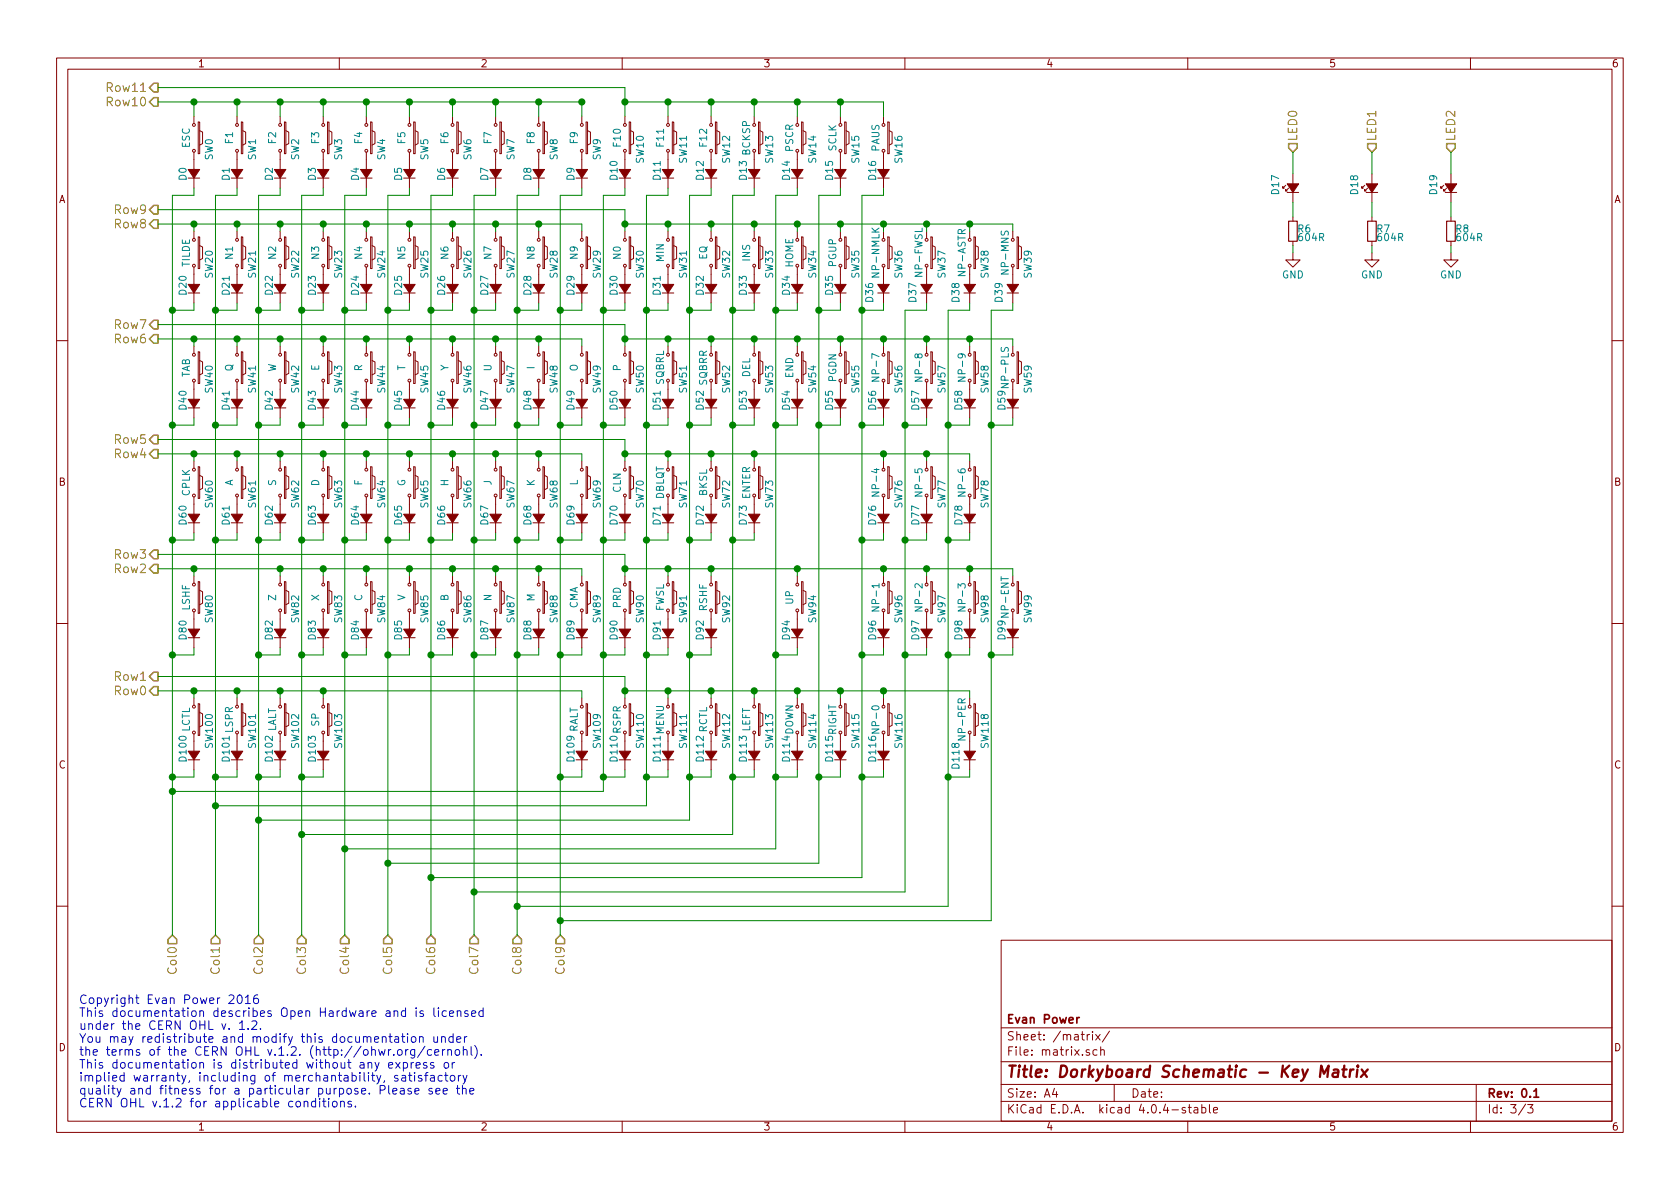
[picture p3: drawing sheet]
<svg xmlns="http://www.w3.org/2000/svg" width="297mm" height="210mm" viewBox="0 0 297 210" stroke-linecap="round" stroke-linejoin="round" font-family="sans-serif">
<defs><g id="words">
<text font-size="2.8" fill="#840000" x="178" y="190.5">Title: Dorkyboard Schematic - Key Matrix</text>
<g font-size="2.1" fill="#848400">
<text x="19.2" y="16.3">Row11</text>
<text x="19.2" y="18.8">Row10</text>
<text x="229.4" y="25" transform="rotate(-90 229.4 25)">LED0</text>
<text x="243.3" y="25" transform="rotate(-90 243.3 25)">LED1</text>
<text x="257.3" y="25" transform="rotate(-90 257.3 25)">LED2</text>
<text x="20.3" y="40.4">Row8</text>
<text x="20.3" y="37.8">Row9</text>
<text x="20.3" y="58.2">Row7</text>
<text x="20.3" y="60.7">Row6</text>
<text x="20.3" y="81">Row4</text>
<text x="20.3" y="78.5">Row5</text>
<text x="20.3" y="101.3">Row2</text>
<text x="20.3" y="98.8">Row3</text>
<text x="20.3" y="122.9">Row0</text>
<text x="20.3" y="120.4">Row1</text>
<text x="31.2" y="171.9" transform="rotate(-90 31.2 171.9)">Col0</text>
<text x="38.9" y="171.9" transform="rotate(-90 38.9 171.9)">Col1</text>
<text x="46.5" y="171.9" transform="rotate(-90 46.5 171.9)">Col2</text>
<text x="54.1" y="171.9" transform="rotate(-90 54.1 171.9)">Col3</text>
<text x="61.7" y="171.9" transform="rotate(-90 61.7 171.9)">Col4</text>
<text x="69.3" y="171.9" transform="rotate(-90 69.3 171.9)">Col5</text>
<text x="77" y="171.9" transform="rotate(-90 77 171.9)">Col6</text>
<text x="84.6" y="171.9" transform="rotate(-90 84.6 171.9)">Col7</text>
<text x="92.2" y="171.9" transform="rotate(-90 92.2 171.9)">Col8</text>
<text x="99.8" y="171.9" transform="rotate(-90 99.8 171.9)">Col9</text>
</g>
<g font-size="2.1" fill="#0000c2">
<text x="14" y="177.5">Copyright Evan Power 2016</text>
<text x="14" y="179.8">This documentation describes Open Hardware and is licensed</text>
<text x="14" y="182.1">under the CERN OHL v. 1.2.</text>
<text x="14" y="184.4">You may redistribute and modify this documentation under</text>
<text x="14" y="186.7">the terms of the CERN OHL v.1.2. (http://ohwr.org/cernohl).</text>
<text x="14" y="189">This documentation is distributed without any express or</text>
<text x="14" y="191.3">implied warranty, including of merchantability, satisfactory</text>
<text x="14" y="193.5">quality and fitness for a particular purpose. Please see the</text>
<text x="14" y="195.8">CERN OHL v.1.2 for applicable conditions.</text>
</g>
<g font-size="2.1" fill="#840000">
<text x="178" y="184">Sheet: /matrix/</text>
<text x="178" y="181">Evan Power</text>
<text x="178" y="186.7">File: matrix.sch</text>
<text x="178" y="196.9">KiCad E.D.A. kicad 4.0.4-stable</text>
<text x="178" y="194.1">Size: A4</text>
<text x="200" y="194.1">Date:</text>
<text x="263" y="194.1">Rev: 0.1</text>
<text x="263" y="196.9">Id: 3/3</text>
</g>
<g font-size="1.8" fill="#840000">
<text x="35" y="11.9">1</text>
<text x="85" y="11.9">2</text>
<text x="135" y="11.9">3</text>
<text x="185" y="11.9">4</text>
<text x="235" y="11.9">5</text>
<text x="285" y="11.9">6</text>
<text x="10.4" y="35.9">A</text>
<text x="285.4" y="35.9">A</text>
<text x="10.4" y="85.9">B</text>
<text x="285.4" y="85.9">B</text>
<text x="10.4" y="135.9">C</text>
<text x="285.4" y="135.9">C</text>
<text x="10.4" y="185.9">D</text>
<text x="285.4" y="185.9">D</text>
<text x="35" y="199.9">1</text>
<text x="85" y="199.9">2</text>
<text x="135" y="199.9">3</text>
<text x="185" y="199.9">4</text>
<text x="235" y="199.9">5</text>
<text x="285" y="199.9">6</text>
</g>
<g font-size="1.8" fill="#008484">
<text x="33.6" y="26.2" transform="rotate(-90 33.6 26.2)">ESC</text>
<text x="37.6" y="28.3" transform="rotate(-90 37.6 28.3)">SW0</text>
<text x="41.2" y="25.4" transform="rotate(-90 41.2 25.4)">F1</text>
<text x="45.2" y="28.3" transform="rotate(-90 45.2 28.3)">SW1</text>
<text x="48.8" y="25.4" transform="rotate(-90 48.8 25.4)">F2</text>
<text x="52.9" y="28.3" transform="rotate(-90 52.9 28.3)">SW2</text>
<text x="56.4" y="25.4" transform="rotate(-90 56.4 25.4)">F3</text>
<text x="60.5" y="28.3" transform="rotate(-90 60.5 28.3)">SW3</text>
<text x="64" y="25.4" transform="rotate(-90 64 25.4)">F4</text>
<text x="68.1" y="28.3" transform="rotate(-90 68.1 28.3)">SW4</text>
<text x="71.7" y="25.4" transform="rotate(-90 71.7 25.4)">F5</text>
<text x="75.7" y="28.3" transform="rotate(-90 75.7 28.3)">SW5</text>
<text x="79.3" y="25.4" transform="rotate(-90 79.3 25.4)">F6</text>
<text x="83.3" y="28.3" transform="rotate(-90 83.3 28.3)">SW6</text>
<text x="86.9" y="25.4" transform="rotate(-90 86.9 25.4)">F7</text>
<text x="91" y="28.3" transform="rotate(-90 91 28.3)">SW7</text>
<text x="94.5" y="25.4" transform="rotate(-90 94.5 25.4)">F8</text>
<text x="98.6" y="28.3" transform="rotate(-90 98.6 28.3)">SW8</text>
<text x="102.1" y="25.4" transform="rotate(-90 102.1 25.4)">F9</text>
<text x="106.2" y="28.3" transform="rotate(-90 106.2 28.3)">SW9</text>
<text x="109.8" y="25.9" transform="rotate(-90 109.8 25.9)">F10</text>
<text x="113.8" y="28.8" transform="rotate(-90 113.8 28.8)">SW10</text>
<text x="117.4" y="25.9" transform="rotate(-90 117.4 25.9)">F11</text>
<text x="121.4" y="28.8" transform="rotate(-90 121.4 28.8)">SW11</text>
<text x="125" y="25.9" transform="rotate(-90 125 25.9)">F12</text>
<text x="129.1" y="28.8" transform="rotate(-90 129.1 28.8)">SW12</text>
<text x="132.6" y="27.5" transform="rotate(-90 132.6 27.5)">BCKSP</text>
<text x="136.7" y="28.8" transform="rotate(-90 136.7 28.8)">SW13</text>
<text x="140.2" y="26.8" transform="rotate(-90 140.2 26.8)">PSCR</text>
<text x="144.3" y="28.8" transform="rotate(-90 144.3 28.8)">SW14</text>
<text x="147.9" y="26.8" transform="rotate(-90 147.9 26.8)">SCLK</text>
<text x="151.9" y="28.8" transform="rotate(-90 151.9 28.8)">SW15</text>
<text x="155.5" y="26.8" transform="rotate(-90 155.5 26.8)">PAUS</text>
<text x="159.5" y="28.8" transform="rotate(-90 159.5 28.8)">SW16</text>
<text x="33" y="31.9" transform="rotate(-90 33 31.9)">D0</text>
<text x="40.6" y="31.9" transform="rotate(-90 40.6 31.9)">D1</text>
<text x="48.2" y="31.9" transform="rotate(-90 48.2 31.9)">D2</text>
<text x="55.8" y="31.9" transform="rotate(-90 55.8 31.9)">D3</text>
<text x="63.4" y="31.9" transform="rotate(-90 63.4 31.9)">D4</text>
<text x="71.1" y="31.9" transform="rotate(-90 71.1 31.9)">D5</text>
<text x="78.7" y="31.9" transform="rotate(-90 78.7 31.9)">D6</text>
<text x="86.3" y="31.9" transform="rotate(-90 86.3 31.9)">D7</text>
<text x="93.9" y="31.9" transform="rotate(-90 93.9 31.9)">D8</text>
<text x="101.5" y="31.9" transform="rotate(-90 101.5 31.9)">D9</text>
<text x="109.2" y="31.8" transform="rotate(-90 109.2 31.8)">D10</text>
<text x="116.8" y="31.8" transform="rotate(-90 116.8 31.8)">D11</text>
<text x="124.4" y="31.8" transform="rotate(-90 124.4 31.8)">D12</text>
<text x="132" y="31.8" transform="rotate(-90 132 31.8)">D13</text>
<text x="139.6" y="31.8" transform="rotate(-90 139.6 31.8)">D14</text>
<text x="147.3" y="31.8" transform="rotate(-90 147.3 31.8)">D15</text>
<text x="154.9" y="31.8" transform="rotate(-90 154.9 31.8)">D16</text>
<text x="226.1" y="34.3" transform="rotate(-90 226.1 34.3)">D17</text>
<text x="240.1" y="34.3" transform="rotate(-90 240.1 34.3)">D18</text>
<text x="254.1" y="34.3" transform="rotate(-90 254.1 34.3)">D19</text>
<text x="229.5" y="41.1">R6</text>
<text x="243.5" y="41.1">R7</text>
<text x="257.4" y="41.1">R8</text>
<text x="33.6" y="47.2" transform="rotate(-90 33.6 47.2)">TILDE</text>
<text x="41.2" y="45.8" transform="rotate(-90 41.2 45.8)">N1</text>
<text x="48.8" y="45.8" transform="rotate(-90 48.8 45.8)">N2</text>
<text x="56.4" y="45.8" transform="rotate(-90 56.4 45.8)">N3</text>
<text x="64" y="45.8" transform="rotate(-90 64 45.8)">N4</text>
<text x="71.7" y="45.8" transform="rotate(-90 71.7 45.8)">N5</text>
<text x="79.3" y="45.8" transform="rotate(-90 79.3 45.8)">N6</text>
<text x="86.9" y="45.8" transform="rotate(-90 86.9 45.8)">N7</text>
<text x="94.5" y="45.8" transform="rotate(-90 94.5 45.8)">N8</text>
<text x="102.1" y="45.8" transform="rotate(-90 102.1 45.8)">N9</text>
<text x="109.8" y="45.8" transform="rotate(-90 109.8 45.8)">N0</text>
<text x="117.4" y="46.3" transform="rotate(-90 117.4 46.3)">MIN</text>
<text x="125" y="46" transform="rotate(-90 125 46)">EQ</text>
<text x="132.6" y="46.2" transform="rotate(-90 132.6 46.2)">INS</text>
<text x="140.2" y="47.3" transform="rotate(-90 140.2 47.3)">HOME</text>
<text x="147.9" y="47.2" transform="rotate(-90 147.9 47.2)">PGUP</text>
<text x="229.7" y="42.6">604R</text>
<text x="243.7" y="42.6">604R</text>
<text x="257.7" y="42.6">604R</text>
<text x="33" y="52.1" transform="rotate(-90 33 52.1)">D20</text>
<text x="37.6" y="49.1" transform="rotate(-90 37.6 49.1)">SW20</text>
<text x="40.6" y="52.1" transform="rotate(-90 40.6 52.1)">D21</text>
<text x="45.2" y="49.1" transform="rotate(-90 45.2 49.1)">SW21</text>
<text x="48.2" y="52.1" transform="rotate(-90 48.2 52.1)">D22</text>
<text x="52.9" y="49.1" transform="rotate(-90 52.9 49.1)">SW22</text>
<text x="55.8" y="52.1" transform="rotate(-90 55.8 52.1)">D23</text>
<text x="60.5" y="49.1" transform="rotate(-90 60.5 49.1)">SW23</text>
<text x="63.4" y="52.1" transform="rotate(-90 63.4 52.1)">D24</text>
<text x="68.1" y="49.1" transform="rotate(-90 68.1 49.1)">SW24</text>
<text x="71.1" y="52.1" transform="rotate(-90 71.1 52.1)">D25</text>
<text x="75.7" y="49.1" transform="rotate(-90 75.7 49.1)">SW25</text>
<text x="78.7" y="52.1" transform="rotate(-90 78.7 52.1)">D26</text>
<text x="83.3" y="49.1" transform="rotate(-90 83.3 49.1)">SW26</text>
<text x="86.3" y="52.1" transform="rotate(-90 86.3 52.1)">D27</text>
<text x="91" y="49.1" transform="rotate(-90 91 49.1)">SW27</text>
<text x="93.9" y="52.1" transform="rotate(-90 93.9 52.1)">D28</text>
<text x="98.6" y="49.1" transform="rotate(-90 98.6 49.1)">SW28</text>
<text x="101.5" y="52.1" transform="rotate(-90 101.5 52.1)">D29</text>
<text x="106.2" y="49.1" transform="rotate(-90 106.2 49.1)">SW29</text>
<text x="109.2" y="52.1" transform="rotate(-90 109.2 52.1)">D30</text>
<text x="113.8" y="49.1" transform="rotate(-90 113.8 49.1)">SW30</text>
<text x="116.8" y="52.1" transform="rotate(-90 116.8 52.1)">D31</text>
<text x="121.4" y="49.1" transform="rotate(-90 121.4 49.1)">SW31</text>
<text x="124.4" y="52.1" transform="rotate(-90 124.4 52.1)">D32</text>
<text x="129.1" y="49.1" transform="rotate(-90 129.1 49.1)">SW32</text>
<text x="132" y="52.1" transform="rotate(-90 132 52.1)">D33</text>
<text x="136.7" y="49.1" transform="rotate(-90 136.7 49.1)">SW33</text>
<text x="139.6" y="52.1" transform="rotate(-90 139.6 52.1)">D34</text>
<text x="144.3" y="49.1" transform="rotate(-90 144.3 49.1)">SW34</text>
<text x="147.3" y="52.1" transform="rotate(-90 147.3 52.1)">D35</text>
<text x="151.9" y="49.1" transform="rotate(-90 151.9 49.1)">SW35</text>
<text x="154.4" y="53.4" transform="rotate(-90 154.4 53.4)">D36</text>
<text x="155.5" y="48.8" transform="rotate(-90 155.5 48.8)">NP-NMLK</text>
<text x="159.5" y="49.1" transform="rotate(-90 159.5 49.1)">SW36</text>
<text x="162" y="53.4" transform="rotate(-90 162 53.4)">D37</text>
<text x="163.1" y="48.7" transform="rotate(-90 163.1 48.7)">NP-FWSL</text>
<text x="167.2" y="49.1" transform="rotate(-90 167.2 49.1)">SW37</text>
<text x="169.6" y="53.4" transform="rotate(-90 169.6 53.4)">D38</text>
<text x="170.7" y="48.6" transform="rotate(-90 170.7 48.6)">NP-ASTR</text>
<text x="174.8" y="49.1" transform="rotate(-90 174.8 49.1)">SW38</text>
<text x="177.2" y="53.4" transform="rotate(-90 177.2 53.4)">D39</text>
<text x="178.3" y="48.2" transform="rotate(-90 178.3 48.2)">NP-MNS</text>
<text x="182.4" y="49.1" transform="rotate(-90 182.4 49.1)">SW39</text>
<text x="226.6" y="49.2">GND</text>
<text x="240.6" y="49.2">GND</text>
<text x="254.6" y="49.2">GND</text>
<text x="41.2" y="65.7" transform="rotate(-90 41.2 65.7)">Q</text>
<text x="48.8" y="65.9" transform="rotate(-90 48.8 65.9)">W</text>
<text x="56.4" y="65.6" transform="rotate(-90 56.4 65.6)">E</text>
<text x="64" y="65.7" transform="rotate(-90 64 65.7)">R</text>
<text x="71.7" y="65.6" transform="rotate(-90 71.7 65.6)">T</text>
<text x="79.3" y="65.6" transform="rotate(-90 79.3 65.6)">Y</text>
<text x="86.9" y="65.7" transform="rotate(-90 86.9 65.7)">U</text>
<text x="94.5" y="65.2" transform="rotate(-90 94.5 65.2)">I</text>
<text x="102.1" y="65.7" transform="rotate(-90 102.1 65.7)">O</text>
<text x="109.8" y="65.6" transform="rotate(-90 109.8 65.6)">P</text>
<text x="33.6" y="66.8" transform="rotate(-90 33.6 66.8)">TAB</text>
<text x="37.6" y="69.5" transform="rotate(-90 37.6 69.5)">SW40</text>
<text x="45.2" y="69.5" transform="rotate(-90 45.2 69.5)">SW41</text>
<text x="52.9" y="69.5" transform="rotate(-90 52.9 69.5)">SW42</text>
<text x="60.5" y="69.5" transform="rotate(-90 60.5 69.5)">SW43</text>
<text x="68.1" y="69.5" transform="rotate(-90 68.1 69.5)">SW44</text>
<text x="75.7" y="69.5" transform="rotate(-90 75.7 69.5)">SW45</text>
<text x="83.3" y="69.5" transform="rotate(-90 83.3 69.5)">SW46</text>
<text x="91" y="69.5" transform="rotate(-90 91 69.5)">SW47</text>
<text x="98.6" y="69.5" transform="rotate(-90 98.6 69.5)">SW48</text>
<text x="106.2" y="69.5" transform="rotate(-90 106.2 69.5)">SW49</text>
<text x="113.8" y="69.5" transform="rotate(-90 113.8 69.5)">SW50</text>
<text x="117.4" y="68.1" transform="rotate(-90 117.4 68.1)">SQBRL</text>
<text x="121.4" y="69.5" transform="rotate(-90 121.4 69.5)">SW51</text>
<text x="125" y="68.2" transform="rotate(-90 125 68.2)">SQBRR</text>
<text x="129.1" y="69.5" transform="rotate(-90 129.1 69.5)">SW52</text>
<text x="132.6" y="66.8" transform="rotate(-90 132.6 66.8)">DEL</text>
<text x="136.7" y="69.5" transform="rotate(-90 136.7 69.5)">SW53</text>
<text x="140.2" y="66.9" transform="rotate(-90 140.2 66.9)">END</text>
<text x="144.3" y="69.5" transform="rotate(-90 144.3 69.5)">SW54</text>
<text x="147.9" y="67.6" transform="rotate(-90 147.9 67.6)">PGDN</text>
<text x="151.9" y="69.5" transform="rotate(-90 151.9 69.5)">SW55</text>
<text x="155.5" y="67" transform="rotate(-90 155.5 67)">NP-7</text>
<text x="159.5" y="69.5" transform="rotate(-90 159.5 69.5)">SW56</text>
<text x="163.1" y="67" transform="rotate(-90 163.1 67)">NP-8</text>
<text x="167.2" y="69.5" transform="rotate(-90 167.2 69.5)">SW57</text>
<text x="170.7" y="67" transform="rotate(-90 170.7 67)">NP-9</text>
<text x="174.8" y="69.5" transform="rotate(-90 174.8 69.5)">SW58</text>
<text x="178.3" y="68.2" transform="rotate(-90 178.3 68.2)">NP-PLS</text>
<text x="182.4" y="69.5" transform="rotate(-90 182.4 69.5)">SW59</text>
<text x="33" y="72.4" transform="rotate(-90 33 72.4)">D40</text>
<text x="40.6" y="72.4" transform="rotate(-90 40.6 72.4)">D41</text>
<text x="48.2" y="72.4" transform="rotate(-90 48.2 72.4)">D42</text>
<text x="55.8" y="72.4" transform="rotate(-90 55.8 72.4)">D43</text>
<text x="63.4" y="72.4" transform="rotate(-90 63.4 72.4)">D44</text>
<text x="71.1" y="72.4" transform="rotate(-90 71.1 72.4)">D45</text>
<text x="78.7" y="72.4" transform="rotate(-90 78.7 72.4)">D46</text>
<text x="86.3" y="72.4" transform="rotate(-90 86.3 72.4)">D47</text>
<text x="93.9" y="72.4" transform="rotate(-90 93.9 72.4)">D48</text>
<text x="101.5" y="72.4" transform="rotate(-90 101.5 72.4)">D49</text>
<text x="109.2" y="72.4" transform="rotate(-90 109.2 72.4)">D50</text>
<text x="116.8" y="72.4" transform="rotate(-90 116.8 72.4)">D51</text>
<text x="124.4" y="72.4" transform="rotate(-90 124.4 72.4)">D52</text>
<text x="132" y="72.4" transform="rotate(-90 132 72.4)">D53</text>
<text x="139.6" y="72.4" transform="rotate(-90 139.6 72.4)">D54</text>
<text x="147.3" y="72.4" transform="rotate(-90 147.3 72.4)">D55</text>
<text x="154.9" y="72.4" transform="rotate(-90 154.9 72.4)">D56</text>
<text x="162.5" y="72.4" transform="rotate(-90 162.5 72.4)">D57</text>
<text x="170.1" y="72.4" transform="rotate(-90 170.1 72.4)">D58</text>
<text x="177.7" y="72.4" transform="rotate(-90 177.7 72.4)">D59</text>
<text x="33.6" y="87.8" transform="rotate(-90 33.6 87.8)">CPLK</text>
<text x="37.6" y="89.8" transform="rotate(-90 37.6 89.8)">SW60</text>
<text x="41.2" y="86" transform="rotate(-90 41.2 86)">A</text>
<text x="45.2" y="89.8" transform="rotate(-90 45.2 89.8)">SW61</text>
<text x="48.8" y="85.9" transform="rotate(-90 48.8 85.9)">S</text>
<text x="52.9" y="89.8" transform="rotate(-90 52.9 89.8)">SW62</text>
<text x="56.4" y="86" transform="rotate(-90 56.4 86)">D</text>
<text x="60.5" y="89.8" transform="rotate(-90 60.5 89.8)">SW63</text>
<text x="64" y="85.9" transform="rotate(-90 64 85.9)">F</text>
<text x="68.1" y="89.8" transform="rotate(-90 68.1 89.8)">SW64</text>
<text x="71.7" y="86" transform="rotate(-90 71.7 86)">G</text>
<text x="75.7" y="89.8" transform="rotate(-90 75.7 89.8)">SW65</text>
<text x="79.3" y="86" transform="rotate(-90 79.3 86)">H</text>
<text x="83.3" y="89.8" transform="rotate(-90 83.3 89.8)">SW66</text>
<text x="86.9" y="85.8" transform="rotate(-90 86.9 85.8)">J</text>
<text x="91" y="89.8" transform="rotate(-90 91 89.8)">SW67</text>
<text x="94.5" y="86" transform="rotate(-90 94.5 86)">K</text>
<text x="98.6" y="89.8" transform="rotate(-90 98.6 89.8)">SW68</text>
<text x="102.1" y="85.9" transform="rotate(-90 102.1 85.9)">L</text>
<text x="106.2" y="89.8" transform="rotate(-90 106.2 89.8)">SW69</text>
<text x="109.8" y="87.1" transform="rotate(-90 109.8 87.1)">CLN</text>
<text x="113.8" y="89.8" transform="rotate(-90 113.8 89.8)">SW70</text>
<text x="117.4" y="88.4" transform="rotate(-90 117.4 88.4)">DBLQT</text>
<text x="121.4" y="89.8" transform="rotate(-90 121.4 89.8)">SW71</text>
<text x="125" y="87.8" transform="rotate(-90 125 87.8)">BKSL</text>
<text x="129.1" y="89.8" transform="rotate(-90 129.1 89.8)">SW72</text>
<text x="132.6" y="88.3" transform="rotate(-90 132.6 88.3)">ENTER</text>
<text x="136.7" y="89.8" transform="rotate(-90 136.7 89.8)">SW73</text>
<text x="155.5" y="87.3" transform="rotate(-90 155.5 87.3)">NP-4</text>
<text x="159.5" y="89.8" transform="rotate(-90 159.5 89.8)">SW76</text>
<text x="163.1" y="87.3" transform="rotate(-90 163.1 87.3)">NP-5</text>
<text x="167.2" y="89.8" transform="rotate(-90 167.2 89.8)">SW77</text>
<text x="170.7" y="87.3" transform="rotate(-90 170.7 87.3)">NP-6</text>
<text x="174.8" y="89.8" transform="rotate(-90 174.8 89.8)">SW78</text>
<text x="33" y="92.7" transform="rotate(-90 33 92.7)">D60</text>
<text x="40.6" y="92.7" transform="rotate(-90 40.6 92.7)">D61</text>
<text x="48.2" y="92.7" transform="rotate(-90 48.2 92.7)">D62</text>
<text x="55.8" y="92.7" transform="rotate(-90 55.8 92.7)">D63</text>
<text x="63.4" y="92.7" transform="rotate(-90 63.4 92.7)">D64</text>
<text x="71.1" y="92.7" transform="rotate(-90 71.1 92.7)">D65</text>
<text x="78.7" y="92.7" transform="rotate(-90 78.7 92.7)">D66</text>
<text x="86.3" y="92.7" transform="rotate(-90 86.3 92.7)">D67</text>
<text x="93.9" y="92.7" transform="rotate(-90 93.9 92.7)">D68</text>
<text x="101.5" y="92.7" transform="rotate(-90 101.5 92.7)">D69</text>
<text x="109.2" y="92.7" transform="rotate(-90 109.2 92.7)">D70</text>
<text x="116.8" y="92.7" transform="rotate(-90 116.8 92.7)">D71</text>
<text x="124.4" y="92.7" transform="rotate(-90 124.4 92.7)">D72</text>
<text x="132" y="92.7" transform="rotate(-90 132 92.7)">D73</text>
<text x="154.9" y="92.7" transform="rotate(-90 154.9 92.7)">D76</text>
<text x="162.5" y="92.7" transform="rotate(-90 162.5 92.7)">D77</text>
<text x="170.1" y="92.7" transform="rotate(-90 170.1 92.7)">D78</text>
<text x="33.6" y="108" transform="rotate(-90 33.6 108)">LSHF</text>
<text x="48.8" y="106.2" transform="rotate(-90 48.8 106.2)">Z</text>
<text x="56.4" y="106.2" transform="rotate(-90 56.4 106.2)">X</text>
<text x="64" y="106.3" transform="rotate(-90 64 106.3)">C</text>
<text x="71.7" y="106.2" transform="rotate(-90 71.7 106.2)">V</text>
<text x="79.3" y="106.3" transform="rotate(-90 79.3 106.3)">B</text>
<text x="86.9" y="106.3" transform="rotate(-90 86.9 106.3)">N</text>
<text x="94.5" y="106.4" transform="rotate(-90 94.5 106.4)">M</text>
<text x="102.1" y="107.7" transform="rotate(-90 102.1 107.7)">CMA</text>
<text x="109.8" y="107.5" transform="rotate(-90 109.8 107.5)">PRD</text>
<text x="140.2" y="106.9" transform="rotate(-90 140.2 106.9)">UP</text>
<text x="155.5" y="107.7" transform="rotate(-90 155.5 107.7)">NP-1</text>
<text x="163.1" y="107.7" transform="rotate(-90 163.1 107.7)">NP-2</text>
<text x="170.7" y="107.7" transform="rotate(-90 170.7 107.7)">NP-3</text>
<text x="33" y="113" transform="rotate(-90 33 113)">D80</text>
<text x="37.6" y="110.1" transform="rotate(-90 37.6 110.1)">SW80</text>
<text x="48.2" y="113" transform="rotate(-90 48.2 113)">D82</text>
<text x="52.9" y="110.1" transform="rotate(-90 52.9 110.1)">SW82</text>
<text x="55.8" y="113" transform="rotate(-90 55.8 113)">D83</text>
<text x="60.5" y="110.1" transform="rotate(-90 60.5 110.1)">SW83</text>
<text x="63.4" y="113" transform="rotate(-90 63.4 113)">D84</text>
<text x="68.1" y="110.1" transform="rotate(-90 68.1 110.1)">SW84</text>
<text x="71.1" y="113" transform="rotate(-90 71.1 113)">D85</text>
<text x="75.7" y="110.1" transform="rotate(-90 75.7 110.1)">SW85</text>
<text x="78.7" y="113" transform="rotate(-90 78.7 113)">D86</text>
<text x="83.3" y="110.1" transform="rotate(-90 83.3 110.1)">SW86</text>
<text x="86.3" y="113" transform="rotate(-90 86.3 113)">D87</text>
<text x="91" y="110.1" transform="rotate(-90 91 110.1)">SW87</text>
<text x="93.9" y="113" transform="rotate(-90 93.9 113)">D88</text>
<text x="98.6" y="110.1" transform="rotate(-90 98.6 110.1)">SW88</text>
<text x="101.5" y="113" transform="rotate(-90 101.5 113)">D89</text>
<text x="106.2" y="110.1" transform="rotate(-90 106.2 110.1)">SW89</text>
<text x="109.2" y="113" transform="rotate(-90 109.2 113)">D90</text>
<text x="113.8" y="110.1" transform="rotate(-90 113.8 110.1)">SW90</text>
<text x="116.8" y="113" transform="rotate(-90 116.8 113)">D91</text>
<text x="117.4" y="108.1" transform="rotate(-90 117.4 108.1)">FWSL</text>
<text x="121.4" y="110.1" transform="rotate(-90 121.4 110.1)">SW91</text>
<text x="124.4" y="113" transform="rotate(-90 124.4 113)">D92</text>
<text x="125" y="108.1" transform="rotate(-90 125 108.1)">RSHF</text>
<text x="129.1" y="110.1" transform="rotate(-90 129.1 110.1)">SW92</text>
<text x="139.6" y="113" transform="rotate(-90 139.6 113)">D94</text>
<text x="144.3" y="110.1" transform="rotate(-90 144.3 110.1)">SW94</text>
<text x="154.9" y="113" transform="rotate(-90 154.9 113)">D96</text>
<text x="159.5" y="110.1" transform="rotate(-90 159.5 110.1)">SW96</text>
<text x="162.5" y="113" transform="rotate(-90 162.5 113)">D97</text>
<text x="167.2" y="110.1" transform="rotate(-90 167.2 110.1)">SW97</text>
<text x="170.1" y="113" transform="rotate(-90 170.1 113)">D98</text>
<text x="174.8" y="110.1" transform="rotate(-90 174.8 110.1)">SW98</text>
<text x="177.7" y="113" transform="rotate(-90 177.7 113)">D99</text>
<text x="178.3" y="108.9" transform="rotate(-90 178.3 108.9)">NP-ENT</text>
<text x="182.4" y="110.1" transform="rotate(-90 182.4 110.1)">SW99</text>
<text x="33.6" y="129.5" transform="rotate(-90 33.6 129.5)">LCTL</text>
<text x="41.2" y="129.6" transform="rotate(-90 41.2 129.6)">LSPR</text>
<text x="48.8" y="129.5" transform="rotate(-90 48.8 129.5)">LALT</text>
<text x="56.4" y="128.4" transform="rotate(-90 56.4 128.4)">SP</text>
<text x="102.1" y="129.6" transform="rotate(-90 102.1 129.6)">RALT</text>
<text x="109.8" y="129.7" transform="rotate(-90 109.8 129.7)">RSPR</text>
<text x="117.4" y="129.8" transform="rotate(-90 117.4 129.8)">MENU</text>
<text x="125" y="129.6" transform="rotate(-90 125 129.6)">RCTL</text>
<text x="132.6" y="129.5" transform="rotate(-90 132.6 129.5)">LEFT</text>
<text x="140.2" y="130" transform="rotate(-90 140.2 130)">DOWN</text>
<text x="147.9" y="130" transform="rotate(-90 147.9 130)">RIGHT</text>
<text x="155.5" y="129.3" transform="rotate(-90 155.5 129.3)">NP-0</text>
<text x="170.7" y="130.6" transform="rotate(-90 170.7 130.6)">NP-PER</text>
<text x="33" y="134.5" transform="rotate(-90 33 134.5)">D100</text>
<text x="37.6" y="132.2" transform="rotate(-90 37.6 132.2)">SW100</text>
<text x="40.6" y="134.5" transform="rotate(-90 40.6 134.5)">D101</text>
<text x="45.2" y="132.2" transform="rotate(-90 45.2 132.2)">SW101</text>
<text x="48.2" y="134.5" transform="rotate(-90 48.2 134.5)">D102</text>
<text x="52.9" y="132.2" transform="rotate(-90 52.9 132.2)">SW102</text>
<text x="55.8" y="134.5" transform="rotate(-90 55.8 134.5)">D103</text>
<text x="60.5" y="132.2" transform="rotate(-90 60.5 132.2)">SW103</text>
<text x="101.5" y="134.5" transform="rotate(-90 101.5 134.5)">D109</text>
<text x="106.2" y="132.2" transform="rotate(-90 106.2 132.2)">SW109</text>
<text x="109.2" y="134.5" transform="rotate(-90 109.2 134.5)">D110</text>
<text x="113.8" y="132.2" transform="rotate(-90 113.8 132.2)">SW110</text>
<text x="116.8" y="134.5" transform="rotate(-90 116.8 134.5)">D111</text>
<text x="121.4" y="132.2" transform="rotate(-90 121.4 132.2)">SW111</text>
<text x="124.4" y="134.5" transform="rotate(-90 124.4 134.5)">D112</text>
<text x="129.1" y="132.2" transform="rotate(-90 129.1 132.2)">SW112</text>
<text x="132" y="134.5" transform="rotate(-90 132 134.5)">D113</text>
<text x="136.7" y="132.2" transform="rotate(-90 136.7 132.2)">SW113</text>
<text x="139.6" y="134.5" transform="rotate(-90 139.6 134.5)">D114</text>
<text x="144.3" y="132.2" transform="rotate(-90 144.3 132.2)">SW114</text>
<text x="147.3" y="134.5" transform="rotate(-90 147.3 134.5)">D115</text>
<text x="151.9" y="132.2" transform="rotate(-90 151.9 132.2)">SW115</text>
<text x="154.9" y="134.5" transform="rotate(-90 154.9 134.5)">D116</text>
<text x="159.5" y="132.2" transform="rotate(-90 159.5 132.2)">SW116</text>
<text x="169.6" y="135.8" transform="rotate(-90 169.6 135.8)">D118</text>
<text x="174.8" y="132.2" transform="rotate(-90 174.8 132.2)">SW118</text>
</g>
</g></defs>
<g fill="none" stroke="#840000" stroke-width=".18">
<path d="M10 10.3h277v189.9h-277zM12 12.2h273v186.1h-273zM60 10.3v1.9M110 10.3v1.9M160 10.3v1.9M210 10.3v1.9M260 10.3v1.9M33.3 31.5h2M34.3 20.6v1.2M34.3 26.9v3.1M34.3 31.5v1.8M35.1 21.6h.2v5.6h-.2z"/>
<path d="M35.3 23.1l.5 .3v2l-.5 .2M40.9 31.5h2M41.9 20.6v1.2M41.9 26.9v3.1M41.9 31.5v1.8M42.7 21.6h.2v5.6h-.2zM42.9 23.1l.5 .3v2l-.5 .2M48.5 31.5h2M49.5 20.6v1.2M49.5 26.9v3.1M49.5 31.5v1.8M50.3 21.6h.2v5.6h-.2z"/>
<path d="M50.5 23.1l.6 .3v2l-.6 .2M56.1 31.5h2.1M57.1 20.6v1.2M57.1 26.9v3.1M57.1 31.5v1.8M57.9 21.6h.3v5.6h-.3zM58.2 23.1l.5 .3v2l-.5 .2M63.8 31.5h2M64.8 20.6v1.2M64.8 26.9v3.1M64.8 31.5v1.8M65.5 21.6h.3v5.6h-.3z"/>
<path d="M65.8 23.1l.5 .3v2l-.5 .2M71.4 31.5h2M72.4 20.6v1.2M72.4 26.9v3.1M72.4 31.5v1.8M73.2 21.6h.2v5.6h-.2zM73.4 23.1l.5 .3v2l-.5 .2M79 31.5h2M80 20.6v1.2M80 26.9v3.1M80 31.5v1.8M80.8 21.6h.2v5.6h-.2z"/>
<path d="M81 23.1l.5 .3v2l-.5 .2M86.6 31.5h2M87.6 20.6v1.2M87.6 26.9v3.1M87.6 31.5v1.8M88.4 21.6h.2v5.6h-.2zM88.6 23.1l.6 .3v2l-.6 .2M94.2 31.5h2.1M95.2 20.6v1.2M95.2 26.9v3.1M95.2 31.5v1.8M96 21.6h.3v5.6h-.3z"/>
<path d="M96.3 23.1l.5 .3v2l-.5 .2M101.9 31.5h2M102.9 20.6v1.2M102.9 26.9v3.1M102.9 31.5v1.8M103.6 21.6h.3v5.6h-.3zM103.9 23.1l.5 .3v2l-.5 .2M109.5 31.5h2M110.5 20.6v1.2M110.5 26.9v3.1M110.5 31.5v1.8M111.3 21.6h.2v5.6h-.2z"/>
<path d="M111.5 23.1l.5 .3v2l-.5 .2M117.1 31.5h2M118.1 20.6v1.2M118.1 26.9v3.1M118.1 31.5v1.8M118.9 21.6h.2v5.6h-.2zM119.1 23.1l.5 .3v2l-.5 .2M124.7 31.5h2M125.7 20.6v1.2M125.7 26.9v3.1M125.7 31.5v1.8M126.5 21.6h.2v5.6h-.2z"/>
<path d="M126.7 23.1l.6 .3v2l-.6 .2M132.3 31.5h2.1M133.3 20.6v1.2M133.3 26.9v3.1M133.3 31.5v1.8M134.1 21.6h.3v5.6h-.3zM134.4 23.1l.5 .3v2l-.5 .2M140 31.5h2M141 20.6v1.2M141 26.9v3.1M141 31.5v1.8M141.7 21.6h.3v5.6h-.3z"/>
<path d="M142 23.1l.5 .3v2l-.5 .2M147.6 31.5h2M148.6 20.6v1.2M148.6 26.9v3.1M148.6 31.5v1.8M149.4 21.6h.2v5.6h-.2zM149.6 23.1l.5 .3v2l-.5 .2M155.2 31.5h2M156.2 20.6v1.2M156.2 26.9v3.1M156.2 31.5v1.8M157 21.6h.2v5.6h-.2z"/>
<path d="M157.2 23.1l.5 .3v2l-.5 .2M227.3 32.8l-.5 .5v-.3v.3h.3M227.6 34h2M227.8 33.3l-.5 .5v-.3v.3h.3M228.6 30.7v1.8M228.6 34v1.8M228.6 38.3v.8M241.3 32.8l-.5 .5v-.3v.3h.2M241.6 34h2M241.8 33.3l-.5 .5v-.3v.3h.3M242.6 30.7v1.8M242.6 34v1.8"/>
<path d="M242.6 38.3v.8M255.3 32.8l-.5 .5v-.3v.3h.2M255.5 34h2.1M255.8 33.3l-.5 .5v-.3v.3h.2M256.5 30.7v1.8M256.5 34v1.8M256.5 38.3v.8M33.3 51.8h2M34.3 40.9v1.3M34.3 47.2v3.1M34.3 51.8v1.8M35.1 41.9h.2v5.6h-.2z"/>
<path d="M35.3 43.4l.5 .3v2l-.5 .3M40.9 51.8h2M41.9 40.9v1.3M41.9 47.2v3.1M41.9 51.8v1.8M42.7 41.9h.2v5.6h-.2zM42.9 43.4l.5 .3v2l-.5 .3M48.5 51.8h2M49.5 40.9v1.3M49.5 47.2v3.1M49.5 51.8v1.8M50.3 41.9h.2v5.6h-.2z"/>
<path d="M50.5 43.4l.6 .3v2l-.6 .3M56.1 51.8h2.1M57.1 40.9v1.3M57.1 47.2v3.1M57.1 51.8v1.8M57.9 41.9h.3v5.6h-.3zM58.2 43.4l.5 .3v2l-.5 .3M63.8 51.8h2M64.8 40.9v1.3M64.8 47.2v3.1M64.8 51.8v1.8M65.5 41.9h.3v5.6h-.3z"/>
<path d="M65.8 43.4l.5 .3v2l-.5 .3M71.4 51.8h2M72.4 40.9v1.3M72.4 47.2v3.1M72.4 51.8v1.8M73.2 41.9h.2v5.6h-.2zM73.4 43.4l.5 .3v2l-.5 .3M79 51.8h2M80 40.9v1.3M80 47.2v3.1M80 51.8v1.8M80.8 41.9h.2v5.6h-.2z"/>
<path d="M81 43.4l.5 .3v2l-.5 .3M86.6 51.8h2M87.6 40.9v1.3M87.6 47.2v3.1M87.6 51.8v1.8M88.4 41.9h.2v5.6h-.2zM88.6 43.4l.6 .3v2l-.6 .3M94.2 51.8h2.1M95.2 40.9v1.3M95.2 47.2v3.1M95.2 51.8v1.8M96 41.9h.3v5.6h-.3z"/>
<path d="M96.3 43.4l.5 .3v2l-.5 .3M101.9 51.8h2M102.9 40.9v1.3M102.9 47.2v3.1M102.9 51.8v1.8M103.6 41.9h.3v5.6h-.3zM103.9 43.4l.5 .3v2l-.5 .3M109.5 51.8h2M110.5 40.9v1.3M110.5 47.2v3.1M110.5 51.8v1.8M111.3 41.9h.2v5.6h-.2z"/>
<path d="M111.5 43.4l.5 .3v2l-.5 .3M117.1 51.8h2M118.1 40.9v1.3M118.1 47.2v3.1M118.1 51.8v1.8M118.9 41.9h.2v5.6h-.2zM119.1 43.4l.5 .3v2l-.5 .3M124.7 51.8h2M125.7 40.9v1.3M125.7 47.2v3.1M125.7 51.8v1.8M126.5 41.9h.2v5.6h-.2z"/>
<path d="M126.7 43.4l.6 .3v2l-.6 .3M132.3 51.8h2.1M133.3 40.9v1.3M133.3 47.2v3.1M133.3 51.8v1.8M134.1 41.9h.3v5.6h-.3zM134.4 43.4l.5 .3v2l-.5 .3M140 51.8h2M141 40.9v1.3M141 47.2v3.1M141 51.8v1.8M141.7 41.9h.3v5.6h-.3z"/>
<path d="M142 43.4l.5 .3v2l-.5 .3M147.6 51.8h2M148.6 40.9v1.3M148.6 47.2v3.1M148.6 51.8v1.8M149.4 41.9h.2v5.6h-.2zM149.6 43.4l.5 .3v2l-.5 .3M155.2 51.8h2M156.2 40.9v1.3M156.2 47.2v3.1M156.2 51.8v1.8M157 41.9h.2v5.6h-.2z"/>
<path d="M157.2 43.4l.5 .3v2l-.5 .3M162.8 51.8h2M163.8 40.9v1.3M163.8 47.2v3.1M163.8 51.8v1.8M164.6 41.9h.2v5.6h-.2zM164.8 43.4l.6 .3v2l-.6 .3M170.4 51.8h2.1M171.4 40.9v1.3M171.4 47.2v3.1M171.4 51.8v1.8M172.2 41.9h.3v5.6h-.3z"/>
<path d="M172.5 43.4l.5 .3v2l-.5 .3M178.1 51.8h2M179.1 40.9v1.3M179.1 47.2v3.1M179.1 51.8v1.8M179.8 41.9h.3v5.6h-.3zM180.1 43.4l.5 .3v2l-.5 .3M228.6 44.7v1.3h1.3l-1.3 1.2-1.3-1.2h1.3M228.6 42.7v.7M242.6 44.7v1.3h1.2l-1.2 1.2-1.3-1.2h1.3M242.6 42.7v.7M256.5 44.7v1.3h1.3l-1.3 1.2-1.2-1.2h1.2"/>
<path d="M256.5 42.7v.7M10 60.2h2M33.3 72.1h2M34.3 61.2v1.3M34.3 67.6v3M34.3 72.1v1.8M35.1 62.2h.2v5.6h-.2zM35.3 63.7l.5 .3v2l-.5 .3M40.9 72.1h2M41.9 61.2v1.3M41.9 67.6v3M41.9 72.1v1.8"/>
<path d="M42.7 62.2h.2v5.6h-.2zM42.9 63.7l.5 .3v2l-.5 .3M48.5 72.1h2M49.5 61.2v1.3M49.5 67.6v3M49.5 72.1v1.8M50.3 62.2h.2v5.6h-.2zM50.5 63.7l.6 .3v2l-.6 .3M56.1 72.1h2.1M57.1 61.2v1.3M57.1 67.6v3M57.1 72.1v1.8"/>
<path d="M57.9 62.2h.3v5.6h-.3zM58.2 63.7l.5 .3v2l-.5 .3M63.8 72.1h2M64.8 61.2v1.3M64.8 67.6v3M64.8 72.1v1.8M65.5 62.2h.3v5.6h-.3zM65.8 63.7l.5 .3v2l-.5 .3M71.4 72.1h2M72.4 61.2v1.3M72.4 67.6v3M72.4 72.1v1.8"/>
<path d="M73.2 62.2h.2v5.6h-.2zM73.4 63.7l.5 .3v2l-.5 .3M79 72.1h2M80 61.2v1.3M80 67.6v3M80 72.1v1.8M80.8 62.2h.2v5.6h-.2zM81 63.7l.5 .3v2l-.5 .3M86.6 72.1h2M87.6 61.2v1.3M87.6 67.6v3M87.6 72.1v1.8"/>
<path d="M88.4 62.2h.2v5.6h-.2zM88.6 63.7l.6 .3v2l-.6 .3M94.2 72.1h2.1M95.2 61.2v1.3M95.2 67.6v3M95.2 72.1v1.8M96 62.2h.3v5.6h-.3zM96.3 63.7l.5 .3v2l-.5 .3M101.9 72.1h2M102.9 61.2v1.3M102.9 67.6v3M102.9 72.1v1.8"/>
<path d="M103.6 62.2h.3v5.6h-.3zM103.9 63.7l.5 .3v2l-.5 .3M109.5 72.1h2M110.5 61.2v1.3M110.5 67.6v3M110.5 72.1v1.8M111.3 62.2h.2v5.6h-.2zM111.5 63.7l.5 .3v2l-.5 .3M117.1 72.1h2M118.1 61.2v1.3M118.1 67.6v3M118.1 72.1v1.8"/>
<path d="M118.9 62.2h.2v5.6h-.2zM119.1 63.7l.5 .3v2l-.5 .3M124.7 72.1h2M125.7 61.2v1.3M125.7 67.6v3M125.7 72.1v1.8M126.5 62.2h.2v5.6h-.2zM126.7 63.7l.6 .3v2l-.6 .3M132.3 72.1h2.1M133.3 61.2v1.3M133.3 67.6v3M133.3 72.1v1.8"/>
<path d="M134.1 62.2h.3v5.6h-.3zM134.4 63.7l.5 .3v2l-.5 .3M140 72.1h2M141 61.2v1.3M141 67.6v3M141 72.1v1.8M141.7 62.2h.3v5.6h-.3zM142 63.7l.5 .3v2l-.5 .3M147.6 72.1h2M148.6 61.2v1.3M148.6 67.6v3M148.6 72.1v1.8"/>
<path d="M149.4 62.2h.2v5.6h-.2zM149.6 63.7l.5 .3v2l-.5 .3M155.2 72.1h2M156.2 61.2v1.3M156.2 67.6v3M156.2 72.1v1.8M157 62.2h.2v5.6h-.2zM157.2 63.7l.5 .3v2l-.5 .3M162.8 72.1h2M163.8 61.2v1.3M163.8 67.6v3M163.8 72.1v1.8"/>
<path d="M164.6 62.2h.2v5.6h-.2zM164.8 63.7l.6 .3v2l-.6 .3M170.4 72.1h2.1M171.4 61.2v1.3M171.4 67.6v3M171.4 72.1v1.8M172.2 62.2h.3v5.6h-.3zM172.5 63.7l.5 .3v2l-.5 .3M178.1 72.1h2M179.1 61.2v1.3M179.1 67.6v3M179.1 72.1v1.8"/>
<path d="M179.8 62.2h.3v5.6h-.3zM180.1 63.7l.5 .3v2l-.5 .3M285 60.2h2M33.3 92.5h2M34.3 81.5v1.3M34.3 87.9v3M34.3 92.5v1.7M35.1 82.5h.2v5.6h-.2zM35.3 84.1l.5 .2v2.1l-.5 .2M40.9 92.5h2M41.9 81.5v1.3M41.9 87.9v3"/>
<path d="M41.9 92.5v1.7M42.7 82.5h.2v5.6h-.2zM42.9 84.1l.5 .2v2.1l-.5 .2M48.5 92.5h2M49.5 81.5v1.3M49.5 87.9v3M49.5 92.5v1.7M50.3 82.5h.2v5.6h-.2zM50.5 84.1l.6 .2v2.1l-.6 .2M56.1 92.5h2.1M57.1 81.5v1.3M57.1 87.9v3"/>
<path d="M57.1 92.5v1.7M57.9 82.5h.3v5.6h-.3zM58.2 84.1l.5 .2v2.1l-.5 .2M63.8 92.5h2M64.8 81.5v1.3M64.8 87.9v3M64.8 92.5v1.7M65.5 82.5h.3v5.6h-.3zM65.8 84.1l.5 .2v2.1l-.5 .2M71.4 92.5h2M72.4 81.5v1.3M72.4 87.9v3"/>
<path d="M72.4 92.5v1.7M73.2 82.5h.2v5.6h-.2zM73.4 84.1l.5 .2v2.1l-.5 .2M79 92.5h2M80 81.5v1.3M80 87.9v3M80 92.5v1.7M80.8 82.5h.2v5.6h-.2zM81 84.1l.5 .2v2.1l-.5 .2M86.6 92.5h2M87.6 81.5v1.3M87.6 87.9v3"/>
<path d="M87.6 92.5v1.7M88.4 82.5h.2v5.6h-.2zM88.6 84.1l.6 .2v2.1l-.6 .2M94.2 92.5h2.1M95.2 81.5v1.3M95.2 87.9v3M95.2 92.5v1.7M96 82.5h.3v5.6h-.3zM96.3 84.1l.5 .2v2.1l-.5 .2M101.9 92.5h2M102.9 81.5v1.3M102.9 87.9v3"/>
<path d="M102.9 92.5v1.7M103.6 82.5h.3v5.6h-.3zM103.9 84.1l.5 .2v2.1l-.5 .2M109.5 92.5h2M110.5 81.5v1.3M110.5 87.9v3M110.5 92.5v1.7M111.3 82.5h.2v5.6h-.2zM111.5 84.1l.5 .2v2.1l-.5 .2M117.1 92.5h2M118.1 81.5v1.3M118.1 87.9v3"/>
<path d="M118.1 92.5v1.7M118.9 82.5h.2v5.6h-.2zM119.1 84.1l.5 .2v2.1l-.5 .2M124.7 92.5h2M125.7 81.5v1.3M125.7 87.9v3M125.7 92.5v1.7M126.5 82.5h.2v5.6h-.2zM126.7 84.1l.6 .2v2.1l-.6 .2M132.3 92.5h2.1M133.3 81.5v1.3M133.3 87.9v3"/>
<path d="M133.3 92.5v1.7M134.1 82.5h.3v5.6h-.3zM134.4 84.1l.5 .2v2.1l-.5 .2M155.2 92.5h2M156.2 81.5v1.3M156.2 87.9v3M156.2 92.5v1.7M157 82.5h.2v5.6h-.2zM157.2 84.1l.5 .2v2.1l-.5 .2M162.8 92.5h2M163.8 81.5v1.3M163.8 87.9v3"/>
<path d="M163.8 92.5v1.7M164.6 82.5h.2v5.6h-.2zM164.8 84.1l.6 .2v2.1l-.6 .2M170.4 92.5h2.1M171.4 81.5v1.3M171.4 87.9v3M171.4 92.5v1.7M172.2 82.5h.3v5.6h-.3zM172.5 84.1l.5 .2v2.1l-.5 .2M10 110.3h2M33.3 112.8h2M34.3 101.8v1.3"/>
<path d="M34.3 108.2v3M34.3 112.8v1.7M35.1 102.9h.2v5.6h-.2zM35.3 104.4l.5 .2v2.1l-.5 .2M48.5 112.8h2M49.5 101.8v1.3M49.5 108.2v3M49.5 112.8v1.7M50.3 102.9h.2v5.6h-.2zM50.5 104.4l.6 .2v2.1l-.6 .2M56.1 112.8h2.1M57.1 101.8v1.3"/>
<path d="M57.1 108.2v3M57.1 112.8v1.7M57.9 102.9h.3v5.6h-.3zM58.2 104.4l.5 .2v2.1l-.5 .2M63.8 112.8h2M64.8 101.8v1.3M64.8 108.2v3M64.8 112.8v1.7M65.5 102.9h.3v5.6h-.3zM65.8 104.4l.5 .2v2.1l-.5 .2M71.4 112.8h2M72.4 101.8v1.3"/>
<path d="M72.4 108.2v3M72.4 112.8v1.7M73.2 102.9h.2v5.6h-.2zM73.4 104.4l.5 .2v2.1l-.5 .2M79 112.8h2M80 101.8v1.3M80 108.2v3M80 112.8v1.7M80.8 102.9h.2v5.6h-.2zM81 104.4l.5 .2v2.1l-.5 .2M86.6 112.8h2M87.6 101.8v1.3"/>
<path d="M87.6 108.2v3M87.6 112.8v1.7M88.4 102.9h.2v5.6h-.2zM88.6 104.4l.6 .2v2.1l-.6 .2M94.2 112.8h2.1M95.2 101.8v1.3M95.2 108.2v3M95.2 112.8v1.7M96 102.9h.3v5.6h-.3zM96.3 104.4l.5 .2v2.1l-.5 .2M101.9 112.8h2M102.9 101.8v1.3"/>
<path d="M102.9 108.2v3M102.9 112.8v1.7M103.6 102.9h.3v5.6h-.3zM103.9 104.4l.5 .2v2.1l-.5 .2M109.5 112.8h2M110.5 101.8v1.3M110.5 108.2v3M110.5 112.8v1.7M111.3 102.9h.2v5.6h-.2zM111.5 104.4l.5 .2v2.1l-.5 .2M117.1 112.8h2M118.1 101.8v1.3"/>
<path d="M118.1 108.2v3M118.1 112.8v1.7M118.9 102.9h.2v5.6h-.2zM119.1 104.4l.5 .2v2.1l-.5 .2M124.7 112.8h2M125.7 101.8v1.3M125.7 108.2v3M125.7 112.8v1.7M126.5 102.9h.2v5.6h-.2zM126.7 104.4l.6 .2v2.1l-.6 .2M140 112.8h2M141 101.8v1.3"/>
<path d="M141 108.2v3M141 112.8v1.7M141.7 102.9h.3v5.6h-.3zM142 104.4l.5 .2v2.1l-.5 .2M155.2 112.8h2M156.2 101.8v1.3M156.2 108.2v3M156.2 112.8v1.7M157 102.9h.2v5.6h-.2zM157.2 104.4l.5 .2v2.1l-.5 .2M162.8 112.8h2M163.8 101.8v1.3"/>
<path d="M163.8 108.2v3M163.8 112.8v1.7M164.6 102.9h.2v5.6h-.2zM164.8 104.4l.6 .2v2.1l-.6 .2M170.4 112.8h2.1M171.4 101.8v1.3M171.4 108.2v3M171.4 112.8v1.7M172.2 102.9h.3v5.6h-.3zM172.5 104.4l.5 .2v2.1l-.5 .2M178.1 112.8h2M179.1 101.8v1.3"/>
<path d="M179.1 108.2v3M179.1 112.8v1.7M179.8 102.9h.3v5.6h-.3zM180.1 104.4l.5 .2v2.1l-.5 .2M285 110.3h2M33.3 134.4h2M34.3 123.4v1.3M34.3 129.8v3M34.3 134.4v1.7M35.1 124.5h.2v5.5h-.2zM35.3 126l.5 .2v2.1l-.5 .2M40.9 134.4h2"/>
<path d="M41.9 123.4v1.3M41.9 129.8v3M41.9 134.4v1.7M42.7 124.5h.2v5.5h-.2zM42.9 126l.5 .2v2.1l-.5 .2M48.5 134.4h2M49.5 123.4v1.3M49.5 129.8v3M49.5 134.4v1.7M50.3 124.5h.2v5.5h-.2zM50.5 126l.6 .2v2.1l-.6 .2M56.1 134.4h2.1"/>
<path d="M57.1 123.4v1.3M57.1 129.8v3M57.1 134.4v1.7M57.9 124.5h.3v5.5h-.3zM58.2 126l.5 .2v2.1l-.5 .2M101.9 134.4h2M102.9 123.4v1.3M102.9 129.8v3M102.9 134.4v1.7M103.6 124.5h.3v5.5h-.3zM103.9 126l.5 .2v2.1l-.5 .2M109.5 134.4h2"/>
<path d="M110.5 123.4v1.3M110.5 129.8v3M110.5 134.4v1.7M111.3 124.5h.2v5.5h-.2zM111.5 126l.5 .2v2.1l-.5 .2M117.1 134.4h2M118.1 123.4v1.3M118.1 129.8v3M118.1 134.4v1.7M118.9 124.5h.2v5.5h-.2zM119.1 126l.5 .2v2.1l-.5 .2M124.7 134.4h2"/>
<path d="M125.7 123.4v1.3M125.7 129.8v3M125.7 134.4v1.7M126.5 124.5h.2v5.5h-.2zM126.7 126l.6 .2v2.1l-.6 .2M132.3 134.4h2.1M133.3 123.4v1.3M133.3 129.8v3M133.3 134.4v1.7M134.1 124.5h.3v5.5h-.3zM134.4 126l.5 .2v2.1l-.5 .2M140 134.4h2"/>
<path d="M141 123.4v1.3M141 129.8v3M141 134.4v1.7M141.7 124.5h.3v5.5h-.3zM142 126l.5 .2v2.1l-.5 .2M147.6 134.4h2M148.6 123.4v1.3M148.6 129.8v3M148.6 134.4v1.7M149.4 124.5h.2v5.5h-.2zM149.6 126l.5 .2v2.1l-.5 .2M155.2 134.4h2"/>
<path d="M156.2 123.4v1.3M156.2 129.8v3M156.2 134.4v1.7M157 124.5h.2v5.5h-.2zM157.2 126l.5 .2v2.1l-.5 .2M170.4 134.4h2.1M171.4 123.4v1.3M171.4 129.8v3M171.4 134.4v1.7M172.2 124.5h.3v5.5h-.3zM172.5 126l.5 .2v2.1l-.5 .2M10 160.2h2"/>
<path d="M177 166.3h108v32h-108zM285 160.2h2M60 198.3v1.9M110 198.3v1.9M160 198.3v1.9M177 194.8h108M177 191.8h108M177 187.8h108M177 181.8h108M186.4 192.5l-.3 1h.9M186.8 193v1M192.2 182.9v1"/>
<path d="M192.6 185.7a.37 .37 0 0 0-.6 .1l.1 .2 .5 .2 .1 .1-.2 .3-.5-.1M192.7 182.9l-.5 .3M193.2 182.4v.2M193.2 182.9v1M193.7 182.9l.8 1M194 185.7l-.5-.1-.3 .3 .1 .6 .2 .1 .5-.1M194.5 182.9l-.8 1M194.6 185.7l.2-.1 .4 .1v.9M194.6 185.1v1.5M196.2 182.3l-1.3 2M197 191.8v3M209.6 195.9a.37 .37 0 0 0-.6 .1l.1 .3 .5 .1 .1 .1-.3 .3-.4-.1"/>
<path d="M210 198.3v1.9M210.1 195.8h.5M210.3 195.3v1.3l.3 .2M211.2 195.9h.5l.1 .9M211.8 196.2l-.5 .1-.2 .2 .2 .3 .5-.1M212.5 195.9l.4-.1 .3 .3-.1 .6h-.6M212.5 195.3v1.5M213.8 195.3v1.3l.2 .2M214.6 196.3l.7-.1-.1-.3-.4-.1-.2 .2v.7h.6M260 198.3v1.9M261 191.8v6.5M269.7 195.2l-1.2 2"/>
<path d="M270.1 195.3h.9l-.5 .6 .5 .1v.7l-.2 .1-.7-.1"/>
<circle cx="34.3" cy="26.7" r=".25"/>
<circle cx="34.3" cy="22.1" r=".25"/>
<circle cx="41.9" cy="26.7" r=".25"/>
<circle cx="41.9" cy="22.1" r=".25"/>
<circle cx="49.5" cy="26.7" r=".25"/>
<circle cx="49.5" cy="22.1" r=".25"/>
<circle cx="57.1" cy="26.7" r=".25"/>
<circle cx="57.1" cy="22.1" r=".25"/>
<circle cx="64.8" cy="26.7" r=".25"/>
<circle cx="64.8" cy="22.1" r=".25"/>
<circle cx="72.4" cy="26.7" r=".25"/>
<circle cx="72.4" cy="22.1" r=".25"/>
<circle cx="80" cy="22.1" r=".25"/>
<circle cx="80" cy="26.7" r=".25"/>
<circle cx="87.6" cy="22.1" r=".25"/>
<circle cx="87.6" cy="26.7" r=".25"/>
<circle cx="95.2" cy="22.1" r=".25"/>
<circle cx="95.2" cy="26.7" r=".25"/>
<circle cx="102.9" cy="22.1" r=".25"/>
<circle cx="102.9" cy="26.7" r=".25"/>
<circle cx="110.5" cy="26.7" r=".25"/>
<circle cx="110.5" cy="22.1" r=".25"/>
<circle cx="118.1" cy="22.1" r=".25"/>
<circle cx="118.1" cy="26.7" r=".25"/>
<circle cx="125.7" cy="22.1" r=".25"/>
<circle cx="125.7" cy="26.7" r=".25"/>
<circle cx="133.3" cy="22.1" r=".25"/>
<circle cx="133.3" cy="26.7" r=".25"/>
<circle cx="141" cy="22.1" r=".25"/>
<circle cx="141" cy="26.7" r=".25"/>
<circle cx="148.6" cy="22.1" r=".25"/>
<circle cx="148.6" cy="26.7" r=".25"/>
<circle cx="156.2" cy="26.7" r=".25"/>
<circle cx="156.2" cy="22.1" r=".25"/>
<circle cx="34.3" cy="47" r=".25"/>
<circle cx="34.3" cy="42.4" r=".25"/>
<circle cx="41.9" cy="47" r=".25"/>
<circle cx="41.9" cy="42.4" r=".25"/>
<circle cx="49.5" cy="47" r=".25"/>
<circle cx="49.5" cy="42.4" r=".25"/>
<circle cx="57.1" cy="47" r=".25"/>
<circle cx="57.1" cy="42.4" r=".25"/>
<circle cx="64.8" cy="47" r=".25"/>
<circle cx="64.8" cy="42.4" r=".25"/>
<circle cx="72.4" cy="47" r=".25"/>
<circle cx="72.4" cy="42.4" r=".25"/>
<circle cx="80" cy="47" r=".25"/>
<circle cx="80" cy="42.4" r=".25"/>
<circle cx="87.6" cy="47" r=".25"/>
<circle cx="87.6" cy="42.4" r=".25"/>
<circle cx="95.2" cy="47" r=".25"/>
<circle cx="95.2" cy="42.4" r=".25"/>
<circle cx="102.9" cy="47" r=".25"/>
<circle cx="102.9" cy="42.4" r=".25"/>
<circle cx="110.5" cy="47" r=".25"/>
<circle cx="110.5" cy="42.4" r=".25"/>
<circle cx="118.1" cy="47" r=".25"/>
<circle cx="118.1" cy="42.4" r=".25"/>
<circle cx="125.7" cy="47" r=".25"/>
<circle cx="125.7" cy="42.4" r=".25"/>
<circle cx="133.3" cy="47" r=".25"/>
<circle cx="133.3" cy="42.4" r=".25"/>
<circle cx="141" cy="47" r=".25"/>
<circle cx="141" cy="42.4" r=".25"/>
<circle cx="148.6" cy="47" r=".25"/>
<circle cx="148.6" cy="42.4" r=".25"/>
<circle cx="156.2" cy="47" r=".25"/>
<circle cx="156.2" cy="42.4" r=".25"/>
<circle cx="163.8" cy="47" r=".25"/>
<circle cx="163.8" cy="42.4" r=".25"/>
<circle cx="171.4" cy="47" r=".25"/>
<circle cx="171.4" cy="42.4" r=".25"/>
<circle cx="179.1" cy="47" r=".25"/>
<circle cx="179.1" cy="42.4" r=".25"/>
<circle cx="34.3" cy="67.3" r=".25"/>
<circle cx="34.3" cy="62.7" r=".25"/>
<circle cx="41.9" cy="67.3" r=".25"/>
<circle cx="41.9" cy="62.7" r=".25"/>
<circle cx="49.5" cy="67.3" r=".25"/>
<circle cx="49.5" cy="62.7" r=".25"/>
<circle cx="57.1" cy="67.3" r=".25"/>
<circle cx="57.1" cy="62.7" r=".25"/>
<circle cx="64.8" cy="62.7" r=".25"/>
<circle cx="64.8" cy="67.3" r=".25"/>
<circle cx="72.4" cy="62.7" r=".25"/>
<circle cx="72.4" cy="67.3" r=".25"/>
<circle cx="80" cy="67.3" r=".25"/>
<circle cx="80" cy="62.7" r=".25"/>
<circle cx="87.6" cy="62.7" r=".25"/>
<circle cx="87.6" cy="67.3" r=".25"/>
<circle cx="95.2" cy="62.7" r=".25"/>
<circle cx="95.2" cy="67.3" r=".25"/>
<circle cx="102.9" cy="67.3" r=".25"/>
<circle cx="102.9" cy="62.7" r=".25"/>
<circle cx="110.5" cy="62.7" r=".25"/>
<circle cx="110.5" cy="67.3" r=".25"/>
<circle cx="118.1" cy="62.7" r=".25"/>
<circle cx="118.1" cy="67.3" r=".25"/>
<circle cx="125.7" cy="67.3" r=".25"/>
<circle cx="125.7" cy="62.7" r=".25"/>
<circle cx="133.3" cy="62.7" r=".25"/>
<circle cx="133.3" cy="67.3" r=".25"/>
<circle cx="141" cy="62.7" r=".25"/>
<circle cx="141" cy="67.3" r=".25"/>
<circle cx="148.6" cy="62.7" r=".25"/>
<circle cx="148.6" cy="67.3" r=".25"/>
<circle cx="156.2" cy="62.7" r=".25"/>
<circle cx="156.2" cy="67.3" r=".25"/>
<circle cx="163.8" cy="67.3" r=".25"/>
<circle cx="163.8" cy="62.7" r=".25"/>
<circle cx="171.4" cy="67.3" r=".25"/>
<circle cx="171.4" cy="62.7" r=".25"/>
<circle cx="179.1" cy="62.7" r=".25"/>
<circle cx="179.1" cy="67.3" r=".25"/>
<circle cx="34.3" cy="87.6" r=".25"/>
<circle cx="34.3" cy="83.1" r=".25"/>
<circle cx="41.9" cy="83.1" r=".25"/>
<circle cx="41.9" cy="87.6" r=".25"/>
<circle cx="49.5" cy="83.1" r=".25"/>
<circle cx="49.5" cy="87.6" r=".25"/>
<circle cx="57.1" cy="87.6" r=".25"/>
<circle cx="57.1" cy="83.1" r=".25"/>
<circle cx="64.8" cy="87.6" r=".25"/>
<circle cx="64.8" cy="83.1" r=".25"/>
<circle cx="72.4" cy="83.1" r=".25"/>
<circle cx="72.4" cy="87.6" r=".25"/>
<circle cx="80" cy="83.1" r=".25"/>
<circle cx="80" cy="87.6" r=".25"/>
<circle cx="87.6" cy="83.1" r=".25"/>
<circle cx="87.6" cy="87.6" r=".25"/>
<circle cx="95.2" cy="87.6" r=".25"/>
<circle cx="95.2" cy="83.1" r=".25"/>
<circle cx="102.9" cy="83.1" r=".25"/>
<circle cx="102.9" cy="87.6" r=".25"/>
<circle cx="110.5" cy="83.1" r=".25"/>
<circle cx="110.5" cy="87.6" r=".25"/>
<circle cx="118.1" cy="87.6" r=".25"/>
<circle cx="118.1" cy="83.1" r=".25"/>
<circle cx="125.7" cy="83.1" r=".25"/>
<circle cx="125.7" cy="87.6" r=".25"/>
<circle cx="133.3" cy="87.6" r=".25"/>
<circle cx="133.3" cy="83.1" r=".25"/>
<circle cx="156.2" cy="87.6" r=".25"/>
<circle cx="156.2" cy="83.1" r=".25"/>
<circle cx="163.8" cy="83.1" r=".25"/>
<circle cx="163.8" cy="87.6" r=".25"/>
<circle cx="171.4" cy="87.6" r=".25"/>
<circle cx="171.4" cy="83.1" r=".25"/>
<circle cx="34.3" cy="103.4" r=".25"/>
<circle cx="34.3" cy="107.9" r=".25"/>
<circle cx="49.5" cy="103.4" r=".25"/>
<circle cx="49.5" cy="107.9" r=".25"/>
<circle cx="57.1" cy="103.4" r=".25"/>
<circle cx="57.1" cy="107.9" r=".25"/>
<circle cx="64.8" cy="107.9" r=".25"/>
<circle cx="64.8" cy="103.4" r=".25"/>
<circle cx="72.4" cy="107.9" r=".25"/>
<circle cx="72.4" cy="103.4" r=".25"/>
<circle cx="80" cy="103.4" r=".25"/>
<circle cx="80" cy="107.9" r=".25"/>
<circle cx="87.6" cy="107.9" r=".25"/>
<circle cx="87.6" cy="103.4" r=".25"/>
<circle cx="95.2" cy="103.4" r=".25"/>
<circle cx="95.2" cy="107.9" r=".25"/>
<circle cx="102.9" cy="103.4" r=".25"/>
<circle cx="102.9" cy="107.9" r=".25"/>
<circle cx="110.5" cy="103.4" r=".25"/>
<circle cx="110.5" cy="107.9" r=".25"/>
<circle cx="118.1" cy="107.9" r=".25"/>
<circle cx="118.1" cy="103.4" r=".25"/>
<circle cx="125.7" cy="107.9" r=".25"/>
<circle cx="125.7" cy="103.4" r=".25"/>
<circle cx="141" cy="107.9" r=".25"/>
<circle cx="141" cy="103.4" r=".25"/>
<circle cx="156.2" cy="107.9" r=".25"/>
<circle cx="156.2" cy="103.4" r=".25"/>
<circle cx="163.8" cy="103.4" r=".25"/>
<circle cx="163.8" cy="107.9" r=".25"/>
<circle cx="171.4" cy="107.9" r=".25"/>
<circle cx="171.4" cy="103.4" r=".25"/>
<circle cx="179.1" cy="107.9" r=".25"/>
<circle cx="179.1" cy="103.4" r=".25"/>
<circle cx="34.3" cy="125" r=".25"/>
<circle cx="34.3" cy="129.5" r=".25"/>
<circle cx="41.9" cy="129.5" r=".25"/>
<circle cx="41.9" cy="125" r=".25"/>
<circle cx="49.5" cy="125" r=".25"/>
<circle cx="49.5" cy="129.5" r=".25"/>
<circle cx="57.1" cy="125" r=".25"/>
<circle cx="57.1" cy="129.5" r=".25"/>
<circle cx="102.9" cy="125" r=".25"/>
<circle cx="102.9" cy="129.5" r=".25"/>
<circle cx="110.5" cy="125" r=".25"/>
<circle cx="110.5" cy="129.5" r=".25"/>
<circle cx="118.1" cy="129.5" r=".25"/>
<circle cx="118.1" cy="125" r=".25"/>
<circle cx="125.7" cy="129.5" r=".25"/>
<circle cx="125.7" cy="125" r=".25"/>
<circle cx="133.3" cy="125" r=".25"/>
<circle cx="133.3" cy="129.5" r=".25"/>
<circle cx="141" cy="129.5" r=".25"/>
<circle cx="141" cy="125" r=".25"/>
<circle cx="148.6" cy="125" r=".25"/>
<circle cx="148.6" cy="129.5" r=".25"/>
<circle cx="156.2" cy="125" r=".25"/>
<circle cx="156.2" cy="129.5" r=".25"/>
<circle cx="171.4" cy="129.5" r=".25"/>
<circle cx="171.4" cy="125" r=".25"/>
</g>
<path d="M190.8 179.9l-.4 .3M271.2 193l.4-.5v1.5M271.2 194h.9" fill="none" stroke="#840000" stroke-width=".3"/>
<path d="M233.4 190.4l.2-2 .5 1.5 .8-1.5-.2 2M235.8 189.2h.8l-.1 1.2M236.6 189.6l-.7 .1a.4 .4 0 0 0-.3 .3 .4 .4 0 0 0 .2 .4l.7-.1M237.3 189.1h.8M237.7 188.4l-.2 1.8 .1 .1 .3 .1M238.8 189.1l-.2 1.3M239.3 189.1a.54 .54 0 0 0-.6 .4M240 189.1l-.1 1.3M240.1 188.4v.2l.1-.1-.1-.1v.2M240.8 189.1l.9 1.3M241.8 189.1l-1.2 1.3" fill="none" stroke="#840000" stroke-width=".41"/>
<g fill="#840000" stroke="#840000" stroke-width=".18">
<path d="M33.3 30h2l-1 1.5z"/>
<path d="M227.6 32.5h2l-1 1.5z"/>
<path d="M241.6 32.5h2l-1 1.5z"/>
<path d="M255.5 32.5h2.1l-1.1 1.5z"/>
<path d="M40.9 30h2l-1 1.5z"/>
<path d="M48.5 30h2l-1 1.5z"/>
<path d="M56.1 30h2.1l-1.1 1.5z"/>
<path d="M63.8 30h2l-1 1.5z"/>
<path d="M71.4 30h2l-1 1.5z"/>
<path d="M79 30h2l-1 1.5z"/>
<path d="M86.6 30h2l-1 1.5z"/>
<path d="M94.2 30h2.1l-1.1 1.5z"/>
<path d="M101.9 30h2l-1 1.5z"/>
<path d="M109.5 30h2l-1 1.5z"/>
<path d="M117.1 30h2l-1 1.5z"/>
<path d="M124.7 30h2l-1 1.5z"/>
<path d="M132.3 30h2.1l-1.1 1.5z"/>
<path d="M140 30h2l-1 1.5z"/>
<path d="M147.6 30h2l-1 1.5z"/>
<path d="M155.2 30h2l-1 1.5z"/>
<path d="M33.3 50.3h2l-1 1.5z"/>
<path d="M40.9 50.3h2l-1 1.5z"/>
<path d="M48.5 50.3h2l-1 1.5z"/>
<path d="M56.1 50.3h2.1l-1.1 1.5z"/>
<path d="M63.8 50.3h2l-1 1.5z"/>
<path d="M71.4 50.3h2l-1 1.5z"/>
<path d="M79 50.3h2l-1 1.5z"/>
<path d="M86.6 50.3h2l-1 1.5z"/>
<path d="M94.2 50.3h2.1l-1.1 1.5z"/>
<path d="M101.9 50.3h2l-1 1.5z"/>
<path d="M109.5 50.3h2l-1 1.5z"/>
<path d="M117.1 50.3h2l-1 1.5z"/>
<path d="M124.7 50.3h2l-1 1.5z"/>
<path d="M132.3 50.3h2.1l-1.1 1.5z"/>
<path d="M140 50.3h2l-1 1.5z"/>
<path d="M147.6 50.3h2l-1 1.5z"/>
<path d="M155.2 50.3h2l-1 1.5z"/>
<path d="M162.8 50.3h2l-1 1.5z"/>
<path d="M170.4 50.3h2.1l-1.1 1.5z"/>
<path d="M178.1 50.3h2l-1 1.5z"/>
<path d="M33.3 70.6h2l-1 1.5z"/>
<path d="M40.9 70.6h2l-1 1.5z"/>
<path d="M48.5 70.6h2l-1 1.5z"/>
<path d="M56.1 70.6h2.1l-1.1 1.5z"/>
<path d="M63.8 70.6h2l-1 1.5z"/>
<path d="M71.4 70.6h2l-1 1.5z"/>
<path d="M79 70.6h2l-1 1.5z"/>
<path d="M86.6 70.6h2l-1 1.5z"/>
<path d="M94.2 70.6h2.1l-1.1 1.5z"/>
<path d="M101.9 70.6h2l-1 1.5z"/>
<path d="M109.5 70.6h2l-1 1.5z"/>
<path d="M117.1 70.6h2l-1 1.5z"/>
<path d="M124.7 70.6h2l-1 1.5z"/>
<path d="M132.3 70.6h2.1l-1.1 1.5z"/>
<path d="M140 70.6h2l-1 1.5z"/>
<path d="M147.6 70.6h2l-1 1.5z"/>
<path d="M155.2 70.6h2l-1 1.5z"/>
<path d="M162.8 70.6h2l-1 1.5z"/>
<path d="M170.4 70.6h2.1l-1.1 1.5z"/>
<path d="M178.1 70.6h2l-1 1.5z"/>
<path d="M33.3 90.9h2l-1 1.6z"/>
<path d="M40.9 90.9h2l-1 1.6z"/>
<path d="M48.5 90.9h2l-1 1.6z"/>
<path d="M56.1 90.9h2.1l-1.1 1.6z"/>
<path d="M63.8 90.9h2l-1 1.6z"/>
<path d="M71.4 90.9h2l-1 1.6z"/>
<path d="M79 90.9h2l-1 1.6z"/>
<path d="M86.6 90.9h2l-1 1.6z"/>
<path d="M94.2 90.9h2.1l-1.1 1.6z"/>
<path d="M101.9 90.9h2l-1 1.6z"/>
<path d="M109.5 90.9h2l-1 1.6z"/>
<path d="M117.1 90.9h2l-1 1.6z"/>
<path d="M124.7 90.9h2l-1 1.6z"/>
<path d="M132.3 90.9h2.1l-1.1 1.6z"/>
<path d="M155.2 90.9h2l-1 1.6z"/>
<path d="M162.8 90.9h2l-1 1.6z"/>
<path d="M170.4 90.9h2.1l-1.1 1.6z"/>
<path d="M33.3 111.2h2l-1 1.6z"/>
<path d="M48.5 111.2h2l-1 1.6z"/>
<path d="M56.1 111.2h2.1l-1.1 1.6z"/>
<path d="M63.8 111.2h2l-1 1.6z"/>
<path d="M71.4 111.2h2l-1 1.6z"/>
<path d="M79 111.2h2l-1 1.6z"/>
<path d="M86.6 111.2h2l-1 1.6z"/>
<path d="M94.2 111.2h2.1l-1.1 1.6z"/>
<path d="M101.9 111.2h2l-1 1.6z"/>
<path d="M109.5 111.2h2l-1 1.6z"/>
<path d="M117.1 111.2h2l-1 1.6z"/>
<path d="M124.7 111.2h2l-1 1.6z"/>
<path d="M140 111.2h2l-1 1.6z"/>
<path d="M155.2 111.2h2l-1 1.6z"/>
<path d="M162.8 111.2h2l-1 1.6z"/>
<path d="M170.4 111.2h2.1l-1.1 1.6z"/>
<path d="M178.1 111.2h2l-1 1.6z"/>
<path d="M33.3 132.8h2l-1 1.6z"/>
<path d="M40.9 132.8h2l-1 1.6z"/>
<path d="M48.5 132.8h2l-1 1.6z"/>
<path d="M56.1 132.8h2.1l-1.1 1.6z"/>
<path d="M101.9 132.8h2l-1 1.6z"/>
<path d="M109.5 132.8h2l-1 1.6z"/>
<path d="M117.1 132.8h2l-1 1.6z"/>
<path d="M124.7 132.8h2l-1 1.6z"/>
<path d="M132.3 132.8h2.1l-1.1 1.6z"/>
<path d="M140 132.8h2l-1 1.6z"/>
<path d="M147.6 132.8h2l-1 1.6z"/>
<path d="M155.2 132.8h2l-1 1.6z"/>
<path d="M170.4 132.8h2.1l-1.1 1.6z"/>
</g>
<path d="M155.4 103.2v.7" fill="none" stroke="#008484" stroke-width=".18"/>
<path d="M227.8 39.1h1.6v3.6h-1.6zM241.8 39.1h1.5v3.6h-1.5zM255.8 39.1h1.5v3.6h-1.5z" fill="none" stroke="#840000" stroke-width=".2"/>
<g fill="none" stroke="#848400" stroke-width=".25">
<path d="M27.2 17.3h.7v1.5h-.7l-.8-.8zM27.2 14.7h.7v1.6h-.7l-.8-.8zM26.4 39.6l.8-.7h.7v1.5h-.7zM26.4 37.1l.8-.8h.7v1.5h-.7zM227.8 25.4h1.6v.8l-.8 .7-.8-.7zM241.8 25.4h1.5v.8l-.7 .7-.8-.7zM255.8 25.4h1.5v.8l-.8 .7-.7-.7zM26.4 59.9l.8-.7h.7v1.5h-.7zM26.4 57.4l.8-.8h.7v1.6h-.7zM26.4 77.7l.8-.7h.7v1.5h-.7zM26.4 80.3l.8-.8h.7v1.5h-.7zM27.2 99.8h.7v1.5h-.7l-.8-.7z"/>
<path d="M27.2 97.3h.7v1.5h-.7l-.8-.8zM27.2 118.9h.7v1.5h-.7l-.8-.8zM27.2 121.4h.7v1.5h-.7l-.8-.7zM29.7 166.1l.8-.8 .7 .8v.8h-1.5zM38.1 165.3l.8 .8v.8h-1.6v-.8zM45 166.1l.7-.8 .8 .8v.8h-1.5zM52.6 166.1l.7-.8 .8 .8v.8h-1.5zM60.2 166.1l.8-.8 .7 .8v.8h-1.5zM68.6 165.3l.7 .8v.8h-1.5v-.8zM75.4 166.1l.8-.8 .8 .8v.8h-1.6zM83.8 165.3l.8 .8v.8h-1.5v-.8zM91.4 165.3l.8 .8v.8h-1.5v-.8z"/>
<path d="M99.1 165.3l.7 .8v.8h-1.5v-.8z"/>
</g>
<g fill="none" stroke="#008400" stroke-width=".18">
<path d="M27.9 18h75v2.6M27.9 15.5h82.6v5.1M34.3 18v2.6M41.9 18v2.6M49.5 18v2.6M57.1 18v2.6M64.8 18v2.6M72.4 18v2.6M80 18v2.6M87.6 18v2.6M95.2 18v2.6M110.5 18h45.7v2.6"/>
<path d="M118.1 18v2.6M125.7 18v2.6M133.3 18v2.6M141 18v2.6M148.6 18v2.6M27.9 39.6h75v1.3M27.9 37.1h82.6v3.8M34.3 33.3v1.2h-3.8v130.8M34.3 39.6v1.3M41.9 33.3v1.2h-3.8v130.8M41.9 39.6v1.3M49.5 33.3v1.2h-3.8v130.8"/>
<path d="M49.5 39.6v1.3M57.1 33.3v1.2h-3.8v130.8M57.1 39.6v1.3M64.8 33.3v1.2h-3.8v130.8M64.8 39.6v1.3M72.4 33.3v1.2h-3.8v130.8M72.4 39.6v1.3M80 33.3v1.2h-3.8v130.8M80 39.6v1.3M87.6 33.3v1.2h-3.8v130.8M87.6 39.6v1.3M95.2 33.3v1.2h-3.8v130.8"/>
<path d="M95.2 39.6v1.3M102.9 33.3v1.2h-3.8v130.8M110.5 33.3v1.2h-3.8v105.4h-76.2M110.5 39.6h68.6v1.3M118.1 33.3v1.2h-3.8v108h-76.2M118.1 39.6v1.3M125.7 33.3v1.2h-3.8v110.5h-76.2M125.7 39.6v1.3M133.3 33.3v1.2h-3.8v113.1h-76.2M133.3 39.6v1.3M141 33.3v1.2h-3.8v115.6h-76.2M141 39.6v1.3"/>
<path d="M148.6 33.3v1.2h-3.8v118.1h-76.2M148.6 39.6v1.3M156.2 33.3v1.2h-3.8v120.7h-76.2M156.2 39.6v1.3M163.8 39.6v1.3M171.4 39.6v1.3M228.6 26.9v3.8M228.6 35.8v2.5M242.6 26.9v3.8M242.6 35.8v2.5M256.5 26.9v3.8M256.5 35.8v2.5"/>
<path d="M27.9 59.9h75v1.3M27.9 57.4h82.6v3.8M34.3 53.6v1.3h-3.8M34.3 59.9v1.3M41.9 53.6v1.3h-3.8M41.9 59.9v1.3M49.5 53.6v1.3h-3.8M49.5 59.9v1.3M57.1 53.6v1.3h-3.8M57.1 59.9v1.3M64.8 53.6v1.3h-3.8M64.8 59.9v1.3"/>
<path d="M72.4 53.6v1.3h-3.8M72.4 59.9v1.3M80 53.6v1.3h-3.8M80 59.9v1.3M87.6 53.6v1.3h-3.8M87.6 59.9v1.3M95.2 53.6v1.3h-3.8M95.2 59.9v1.3M102.9 53.6v1.3h-3.8M110.5 53.6v1.3h-3.8M110.5 59.9h68.6v1.3M118.1 53.6v1.3h-3.8"/>
<path d="M118.1 59.9v1.3M125.7 53.6v1.3h-3.8M125.7 59.9v1.3M133.3 53.6v1.3h-3.8M133.3 59.9v1.3M141 53.6v1.3h-3.8M141 59.9v1.3M148.6 53.6v1.3h-3.8M148.6 59.9v1.3M156.2 53.6v1.3h-3.8M156.2 59.9v1.3M163.8 53.6v1.3h-3.8v102.8h-76.2"/>
<path d="M163.8 59.9v1.3M171.4 53.6v1.3h-3.8v105.4h-76.2M171.4 59.9v1.3M179.1 53.6v1.3h-3.8v107.9h-76.2M228.6 43.4v1.3M242.6 43.4v1.3M256.5 43.4v1.3M27.9 77.7h82.6v3.8M34.3 73.9v1.3h-3.8M41.9 73.9v1.3h-3.8M49.5 73.9v1.3h-3.8M57.1 73.9v1.3h-3.8"/>
<path d="M64.8 73.9v1.3h-3.8M72.4 73.9v1.3h-3.8M80 73.9v1.3h-3.8M87.6 73.9v1.3h-3.8M95.2 73.9v1.3h-3.8M102.9 73.9v1.3h-3.8M110.5 73.9v1.3h-3.8M118.1 73.9v1.3h-3.8M125.7 73.9v1.3h-3.8M133.3 73.9v1.3h-3.8M141 73.9v1.3h-3.8M148.6 73.9v1.3h-3.8"/>
<path d="M156.2 73.9v1.3h-3.8M163.8 73.9v1.3h-3.8M171.4 73.9v1.3h-3.8M179.1 73.9v1.3h-3.8M27.9 80.3h75v1.2M27.9 98h82.6v3.8M34.3 80.3v1.2M34.3 94.2v1.3h-3.8M41.9 80.3v1.2M41.9 94.2v1.3h-3.8M49.5 80.3v1.2M49.5 94.2v1.3h-3.8"/>
<path d="M57.1 80.3v1.2M57.1 94.2v1.3h-3.8M64.8 80.3v1.2M64.8 94.2v1.3h-3.8M72.4 80.3v1.2M72.4 94.2v1.3h-3.8M80 80.3v1.2M80 94.2v1.3h-3.8M87.6 80.3v1.2M87.6 94.2v1.3h-3.8M95.2 80.3v1.2M95.2 94.2v1.3h-3.8"/>
<path d="M102.9 94.2v1.3h-3.8M110.5 94.2v1.3h-3.8M110.5 80.3h60.9v1.2M118.1 80.3v1.2M118.1 94.2v1.3h-3.8M125.7 80.3v1.2M125.7 94.2v1.3h-3.8M133.3 80.3v1.2M133.3 94.2v1.3h-3.8M156.2 80.3v1.2M156.2 94.2v1.3h-3.8M163.8 80.3v1.2"/>
<path d="M163.8 94.2v1.3h-3.8M171.4 94.2v1.3h-3.8M27.9 100.6h75v1.2M27.9 119.6h82.6v3.8M34.3 100.6v1.2M34.3 114.5v1.3h-3.8M49.5 100.6v1.2M49.5 114.5v1.3h-3.8M57.1 100.6v1.2M57.1 114.5v1.3h-3.8M64.8 100.6v1.2M64.8 114.5v1.3h-3.8"/>
<path d="M72.4 100.6v1.2M72.4 114.5v1.3h-3.8M80 100.6v1.2M80 114.5v1.3h-3.8M87.6 100.6v1.2M87.6 114.5v1.3h-3.8M95.2 100.6v1.2M95.2 114.5v1.3h-3.8M102.9 114.5v1.3h-3.8M110.5 114.5v1.3h-3.8M110.5 100.6h68.6v1.2M118.1 100.6v1.2"/>
<path d="M118.1 114.5v1.3h-3.8M125.7 100.6v1.2M125.7 114.5v1.3h-3.8M141 100.6v1.2M141 114.5v1.3h-3.8M156.2 100.6v1.2M156.2 114.5v1.3h-3.8M163.8 100.6v1.2M163.8 114.5v1.3h-3.8M171.4 100.6v1.2M171.4 114.5v1.3h-3.8M179.1 114.5v1.3h-3.8"/>
<path d="M27.9 122.2h75v1.2M34.3 122.2v1.2M34.3 136.1v1.3h-3.8M41.9 122.2v1.2M41.9 136.1v1.3h-3.8M49.5 122.2v1.2M49.5 136.1v1.3h-3.8M57.1 122.2v1.2M57.1 136.1v1.3h-3.8M102.9 136.1v1.3h-3.8M110.5 136.1v1.3h-3.8M110.5 122.2h60.9v1.2"/>
<path d="M118.1 122.2v1.2M118.1 136.1v1.3h-3.8M125.7 122.2v1.2M125.7 136.1v1.3h-3.8M133.3 122.2v1.2M133.3 136.1v1.3h-3.8M141 122.2v1.2M141 136.1v1.3h-3.8M148.6 122.2v1.2M148.6 136.1v1.3h-3.8M156.2 122.2v1.2M156.2 136.1v1.3h-3.8"/>
<path d="M171.4 136.1v1.3h-3.8"/>
</g>
<g fill="#008400" stroke="#008400" stroke-width=".25">
<circle cx="34.3" cy="18" r=".51"/>
<circle cx="41.9" cy="18" r=".51"/>
<circle cx="49.5" cy="18" r=".51"/>
<circle cx="57.2" cy="18" r=".51"/>
<circle cx="64.8" cy="18" r=".51"/>
<circle cx="72.4" cy="18" r=".51"/>
<circle cx="80" cy="18" r=".51"/>
<circle cx="87.6" cy="18" r=".51"/>
<circle cx="95.3" cy="18" r=".51"/>
<circle cx="102.9" cy="18" r=".51"/>
<circle cx="110.5" cy="18" r=".51"/>
<circle cx="118.1" cy="18" r=".51"/>
<circle cx="133.4" cy="18" r=".51"/>
<circle cx="141" cy="18" r=".51"/>
<circle cx="34.3" cy="39.6" r=".51"/>
<circle cx="41.9" cy="39.6" r=".51"/>
<circle cx="49.5" cy="39.6" r=".51"/>
<circle cx="57.2" cy="39.6" r=".51"/>
<circle cx="64.8" cy="39.6" r=".51"/>
<circle cx="72.4" cy="39.6" r=".51"/>
<circle cx="80" cy="39.6" r=".51"/>
<circle cx="87.6" cy="39.6" r=".51"/>
<circle cx="95.3" cy="39.6" r=".51"/>
<circle cx="110.5" cy="39.6" r=".51"/>
<circle cx="118.1" cy="39.6" r=".51"/>
<circle cx="125.7" cy="39.6" r=".51"/>
<circle cx="133.4" cy="39.6" r=".51"/>
<circle cx="141" cy="39.6" r=".51"/>
<circle cx="148.6" cy="39.6" r=".51"/>
<circle cx="156.2" cy="39.6" r=".51"/>
<circle cx="163.8" cy="39.6" r=".51"/>
<circle cx="171.5" cy="39.6" r=".51"/>
<circle cx="34.3" cy="59.9" r=".51"/>
<circle cx="41.9" cy="59.9" r=".51"/>
<circle cx="49.5" cy="59.9" r=".51"/>
<circle cx="57.2" cy="59.9" r=".51"/>
<circle cx="64.8" cy="59.9" r=".51"/>
<circle cx="72.4" cy="59.9" r=".51"/>
<circle cx="80" cy="59.9" r=".51"/>
<circle cx="87.6" cy="59.9" r=".51"/>
<circle cx="95.3" cy="59.9" r=".51"/>
<circle cx="110.5" cy="59.9" r=".51"/>
<circle cx="118.1" cy="59.9" r=".51"/>
<circle cx="125.7" cy="59.9" r=".51"/>
<circle cx="133.4" cy="59.9" r=".51"/>
<circle cx="141" cy="59.9" r=".51"/>
<circle cx="148.6" cy="59.9" r=".51"/>
<circle cx="156.2" cy="59.9" r=".51"/>
<circle cx="163.8" cy="59.9" r=".51"/>
<circle cx="171.5" cy="59.9" r=".51"/>
<circle cx="34.3" cy="80.3" r=".51"/>
<circle cx="41.9" cy="80.3" r=".51"/>
<circle cx="49.5" cy="80.3" r=".51"/>
<circle cx="57.2" cy="80.3" r=".51"/>
<circle cx="64.8" cy="80.3" r=".51"/>
<circle cx="72.4" cy="80.3" r=".51"/>
<circle cx="80" cy="80.3" r=".51"/>
<circle cx="87.6" cy="80.3" r=".51"/>
<circle cx="95.3" cy="80.3" r=".51"/>
<circle cx="110.5" cy="80.3" r=".51"/>
<circle cx="118.1" cy="80.3" r=".51"/>
<circle cx="125.7" cy="80.3" r=".51"/>
<circle cx="156.2" cy="80.3" r=".51"/>
<circle cx="163.8" cy="80.3" r=".51"/>
<circle cx="34.3" cy="100.6" r=".51"/>
<circle cx="49.5" cy="100.6" r=".51"/>
<circle cx="57.2" cy="100.6" r=".51"/>
<circle cx="64.8" cy="100.6" r=".51"/>
<circle cx="72.4" cy="100.6" r=".51"/>
<circle cx="80" cy="100.6" r=".51"/>
<circle cx="87.6" cy="100.6" r=".51"/>
<circle cx="95.3" cy="100.6" r=".51"/>
<circle cx="110.5" cy="100.6" r=".51"/>
<circle cx="118.1" cy="100.6" r=".51"/>
<circle cx="125.7" cy="100.6" r=".51"/>
<circle cx="156.2" cy="100.6" r=".51"/>
<circle cx="163.8" cy="100.6" r=".51"/>
<circle cx="171.5" cy="100.6" r=".51"/>
<circle cx="34.3" cy="122.2" r=".51"/>
<circle cx="41.9" cy="122.2" r=".51"/>
<circle cx="49.5" cy="122.2" r=".51"/>
<circle cx="57.2" cy="122.2" r=".51"/>
<circle cx="110.5" cy="122.2" r=".51"/>
<circle cx="118.1" cy="122.2" r=".51"/>
<circle cx="125.7" cy="122.2" r=".51"/>
<circle cx="156.2" cy="122.2" r=".51"/>
<circle cx="30.5" cy="75.2" r=".51"/>
<circle cx="30.5" cy="54.9" r=".51"/>
<circle cx="30.5" cy="95.5" r=".51"/>
<circle cx="30.5" cy="115.8" r=".51"/>
<circle cx="30.5" cy="137.4" r=".51"/>
<circle cx="38.1" cy="137.4" r=".51"/>
<circle cx="38.1" cy="54.9" r=".51"/>
<circle cx="38.1" cy="75.2" r=".51"/>
<circle cx="38.1" cy="95.5" r=".51"/>
<circle cx="45.7" cy="137.4" r=".51"/>
<circle cx="45.7" cy="115.8" r=".51"/>
<circle cx="45.7" cy="95.5" r=".51"/>
<circle cx="45.7" cy="75.2" r=".51"/>
<circle cx="45.7" cy="54.9" r=".51"/>
<circle cx="53.3" cy="137.4" r=".51"/>
<circle cx="53.3" cy="115.8" r=".51"/>
<circle cx="53.3" cy="95.5" r=".51"/>
<circle cx="53.3" cy="75.2" r=".51"/>
<circle cx="61" cy="115.8" r=".51"/>
<circle cx="61" cy="95.5" r=".51"/>
<circle cx="61" cy="75.2" r=".51"/>
<circle cx="61" cy="54.9" r=".51"/>
<circle cx="53.3" cy="54.9" r=".51"/>
<circle cx="68.6" cy="115.8" r=".51"/>
<circle cx="68.6" cy="95.5" r=".51"/>
<circle cx="68.6" cy="75.2" r=".51"/>
<circle cx="76.2" cy="115.8" r=".51"/>
<circle cx="76.2" cy="95.5" r=".51"/>
<circle cx="76.2" cy="75.2" r=".51"/>
<circle cx="76.2" cy="54.9" r=".51"/>
<circle cx="68.6" cy="54.9" r=".51"/>
<circle cx="83.8" cy="115.8" r=".51"/>
<circle cx="83.8" cy="95.5" r=".51"/>
<circle cx="83.8" cy="75.2" r=".51"/>
<circle cx="83.8" cy="54.9" r=".51"/>
<circle cx="91.4" cy="115.8" r=".51"/>
<circle cx="91.4" cy="95.5" r=".51"/>
<circle cx="91.4" cy="75.2" r=".51"/>
<circle cx="91.4" cy="54.9" r=".51"/>
<circle cx="99.1" cy="115.8" r=".51"/>
<circle cx="99.1" cy="95.5" r=".51"/>
<circle cx="99.1" cy="75.2" r=".51"/>
<circle cx="99.1" cy="54.9" r=".51"/>
<circle cx="99.1" cy="137.4" r=".51"/>
<circle cx="106.7" cy="115.8" r=".51"/>
<circle cx="106.7" cy="95.5" r=".51"/>
<circle cx="106.7" cy="75.2" r=".51"/>
<circle cx="106.7" cy="54.9" r=".51"/>
<circle cx="114.3" cy="137.4" r=".51"/>
<circle cx="114.3" cy="115.8" r=".51"/>
<circle cx="114.3" cy="95.5" r=".51"/>
<circle cx="114.3" cy="75.2" r=".51"/>
<circle cx="114.3" cy="54.9" r=".51"/>
<circle cx="121.9" cy="137.4" r=".51"/>
<circle cx="121.9" cy="115.8" r=".51"/>
<circle cx="121.9" cy="95.5" r=".51"/>
<circle cx="121.9" cy="75.2" r=".51"/>
<circle cx="121.9" cy="54.9" r=".51"/>
<circle cx="148.6" cy="122.2" r=".51"/>
<circle cx="141" cy="122.2" r=".51"/>
<circle cx="133.4" cy="122.2" r=".51"/>
<circle cx="141" cy="100.6" r=".51"/>
<circle cx="129.5" cy="137.4" r=".51"/>
<circle cx="129.5" cy="95.5" r=".51"/>
<circle cx="129.5" cy="75.2" r=".51"/>
<circle cx="129.5" cy="54.9" r=".51"/>
<circle cx="137.2" cy="137.4" r=".51"/>
<circle cx="137.2" cy="54.9" r=".51"/>
<circle cx="144.8" cy="137.4" r=".51"/>
<circle cx="137.2" cy="75.2" r=".51"/>
<circle cx="144.8" cy="75.2" r=".51"/>
<circle cx="144.8" cy="54.9" r=".51"/>
<circle cx="152.4" cy="137.4" r=".51"/>
<circle cx="137.2" cy="115.8" r=".51"/>
<circle cx="152.4" cy="115.8" r=".51"/>
<circle cx="152.4" cy="95.5" r=".51"/>
<circle cx="152.4" cy="75.2" r=".51"/>
<circle cx="160" cy="115.8" r=".51"/>
<circle cx="160" cy="95.5" r=".51"/>
<circle cx="160" cy="75.2" r=".51"/>
<circle cx="167.6" cy="137.4" r=".51"/>
<circle cx="167.6" cy="115.8" r=".51"/>
<circle cx="167.6" cy="95.5" r=".51"/>
<circle cx="167.6" cy="75.2" r=".51"/>
<circle cx="175.3" cy="115.8" r=".51"/>
<circle cx="175.3" cy="75.2" r=".51"/>
<circle cx="125.7" cy="18" r=".51"/>
<circle cx="133.4" cy="80.3" r=".51"/>
<circle cx="30.5" cy="139.9" r=".51"/>
<circle cx="106.7" cy="137.4" r=".51"/>
<circle cx="38.1" cy="142.5" r=".51"/>
<circle cx="45.7" cy="145" r=".51"/>
<circle cx="53.3" cy="147.6" r=".51"/>
<circle cx="61" cy="150.1" r=".51"/>
<circle cx="68.6" cy="152.6" r=".51"/>
<circle cx="76.2" cy="155.2" r=".51"/>
<circle cx="83.8" cy="157.7" r=".51"/>
<circle cx="91.4" cy="160.3" r=".51"/>
<circle cx="99.1" cy="162.8" r=".51"/>
<circle cx="148.6" cy="18" r=".51"/>
<circle cx="152.4" cy="54.9" r=".51"/>
</g>
<g fill="none" stroke="#0000c2" stroke-width=".18">
<path d="M40.5 176.1l.2-.2h.4l.2 .2 .1 .3-.1 .2-.9 .9h1M42.1 176.1l.2-.2a.81 .81 0 0 1 .5 .8 .81 .81 0 0 1-.5 .8l-.2-.2-.2-.4zM43.4 176.4l.4-.5v1.6M43.4 177.5h.9M45.6 175.9a.62 .62 0 0 0-.8 .7l.1 .7a.48 .48 0 0 0 .8-.1l-.1-.5a.48 .48 0 0 0-.8 .1M73.6 178.2v.2M73.6 178.7v1.1M74.8 178.8l-.3-.1-.3 .3 .1 .2 .5 .1v.4h-.6M76.7 178.2v1.3l.3 .3M77.5 178.2v.2M77.5 178.7v1.1M78.9 178.8a.48 .48 0 0 0-.6 .1v.7a.48 .48 0 0 0 .6 .1"/>
<path d="M79.5 179.2l.7-.1-.1-.3-.4-.1-.2 .3 .1 .7h.5M80.8 178.9l.1-.1a.36 .36 0 0 1 .6 .2v.8M80.8 178.7v1.1M82.7 178.8l-.3-.1-.3 .3 .1 .2 .5 .1v.4h-.6M83.4 179.2l.7-.1-.1-.3-.4-.1-.2 .3 .1 .7h.5M85.4 178.8a.48 .48 0 0 0-.6 .1v.7a.48 .48 0 0 0 .6 .1M85.4 178.2v1.6M42.3 180.9l.5-.4v1.5M42.3 182h.9M43.9 181.9v.1M44.5 180.7l.3-.2h.3l.2 .2 .1 .2-.1 .3-.8 .8h.9M46.1 181.9v.1"/>
<path d="M55.8 194.8a.48 .48 0 0 0-.7 .1v.7a.48 .48 0 0 0 .7 .1M55.8 194.2v1.6M56.5 194.7v1.1M57.3 194.2v1.3l.3 .3M58.1 194.7v1.1M58.9 194.9l.2-.2 .4 .2 .1 .6-.2 .2-.3 .1-.2-.2zM60.2 194.9l.1-.1a.36 .36 0 0 1 .6 .2v.8M60.2 194.7v1.1M62.1 194.8l-.4-.1-.2 .3 .1 .2 .5 .1v.4h-.6M62.8 195.6v.2M68.7 188.4l.7-.2v-.2l-.5-.1-.2 .2 .1 .7h.6M69.4 193l.8-.2-.1-.3h-.4l-.3 .2 .1 .7h.6"/>
<path d="M69.8 183.4h.6l.1 .9M70 187.9l.7 1M70.3 190.2h-.3l-.3 .2 .1 .2 .5 .1v.4h-.6M70.4 185.7l.2-.1 .4 .1 .1 .6-.2 .2-.3 .1-.2-.1zM70.5 183.7h-.5a.3 .3 0 0 0-.3 .3 .3 .3 0 0 0 .3 .3l.5-.1M70.7 187.9l-.7 1M70.8 192.5h.6l.1 1M71 183.3h.6M71.1 190.2h.6v1M71.2 182.8v1.3l.4 .2M71.3 188a.48 .48 0 0 1 .7 0v.7a.48 .48 0 0 1-.7 .1M71.3 187.9v1.5"/>
<path d="M71.5 192.8l-.5 .1a.3 .3 0 0 0-.3 .3 .3 .3 0 0 0 .3 .3l.5-.1M71.7 190.5l-.5 .1a.3 .3 0 0 0-.2 .3 .3 .3 0 0 0 .2 .3l.5-.1M71.7 185.6v1M72.1 182.8v.2M72.1 183.3v1M72.2 185.6l-.3 .1-.2 .2M72.2 190.2h.6M72.4 189.7v1.3l.4 .2M72.7 192.5h-.4l-.2 .2 .1 .2 .5 .1v.4h-.6M72.7 187.9v1M72.8 183.5l.2-.2 .5 .2v.5l-.1 .2-.4 .1-.2-.1zM73.1 187.9l-.3 .1-.1 .2"/>
<path d="M73.3 189.7v.1M73.3 190.2v1M73.3 185.6v1.2l-.2 .3-.4-.1M73.3 185.7a.48 .48 0 0 0-.6 0v.8a.48 .48 0 0 0 .6 0M73.4 193l.7-.2-.1-.3h-.4l-.2 .2v.7h.6M73.6 188.4l.7-.2-.1-.2-.4-.1-.2 .2v.7h.6M74.2 183.5v-.1a.36 .36 0 0 1 .6 .1v.8M74.2 183.3v1M74.5 190.2h-.3l-.2 .2v.2l.5 .1v.4h-.5M75.1 190.2h.6M75.1 185l-1.3 2M75.4 188l-.3-.1-.2 .2v.2l.5 .2v.3h-.5"/>
<path d="M75.7 189.7h-.3l-.1 .2v1.3M76.1 190.2h.6l.1 1M76.3 185.7a.48 .48 0 0 0-.7 0v.8a.48 .48 0 0 0 .7 0M76.4 192.5h-.4l-.2 .2 .1 .2 .5 .1v.4h-.6M76.7 188l-.4-.1-.2 .2 .1 .2 .5 .2v.3h-.6M76.7 183.3v.8a.38 .38 0 0 0 .7 .1M76.8 190.5l-.5 .1a.3 .3 0 0 0-.2 .3 .3 .3 0 0 0 .2 .3l.5-.1M76.9 186.1l.7-.2-.1-.2-.4-.1-.2 .2v.7h.6M77.1 193l.7-.2-.1-.3h-.4l-.2 .2v.7h.6M77.4 183.3v1M78.1 183.5l.1-.1a.36 .36 0 0 1 .5 .1v.8M78.1 183.3v1"/>
<path d="M78.2 190.2a.48 .48 0 0 0-.7 .1v.7a.48 .48 0 0 0 .7 .1M78.2 185.6v1M78.4 193l.7-.2-.1-.3h-.4l-.2 .2v.7h.6M78.6 188l.2-.1 .4 .1 .1 .6-.1 .2-.4 .1-.2-.2zM78.6 190.2h.6M78.7 185.6l-.3 .1-.2 .2M78.8 189.7v1.3l.4 .2M79.2 185.7a.36 .36 0 0 1 .6 .1v.8M79.2 185.6v1M79.7 190.3l.2-.1 .4 .1 .1 .6-.1 .2-.4 .1-.2-.2zM80 187.9v1M80.1 183.4a.48 .48 0 0 0-.6 .1v.7a.48 .48 0 0 0 .6 0"/>
<path d="M80.1 182.8v1.5M80.4 187.9l-.3 .1-.1 .2M80.5 185.7l.3-.1 .4 .1 .1 .6-.2 .2-.3 .1-.3-.1zM80.7 192.5h.6M80.7 183.8l.8-.1-.1-.3-.4-.1-.3 .2 .1 .7h.6M80.9 191.9v1.4l.4 .2M81.1 190.2v1M81.5 190.2h-.3l-.1 .3M81.8 192.6v-.1a.36 .36 0 0 1 .6 .2v.8M81.8 191.9v1.6M81.9 190.2l.3 1M81.9 185.7h.1a.36 .36 0 0 1 .6 .1v.8"/>
<path d="M81.9 185.1v1.5M82.1 183.3v1M82.5 183.3l-.2 .1-.2 .2M82.6 190.2l-.5 1.3-.2 .2M83.1 193l.7-.2-.1-.3h-.4l-.2 .2v.7h.6M83.3 185.1v1.3l.2 .2M83.9 184.9a1.75 1.75 0 0 1 0 2.3M85.1 186.5v.1"/>
</g>
<use href="#words"/>
</svg>
